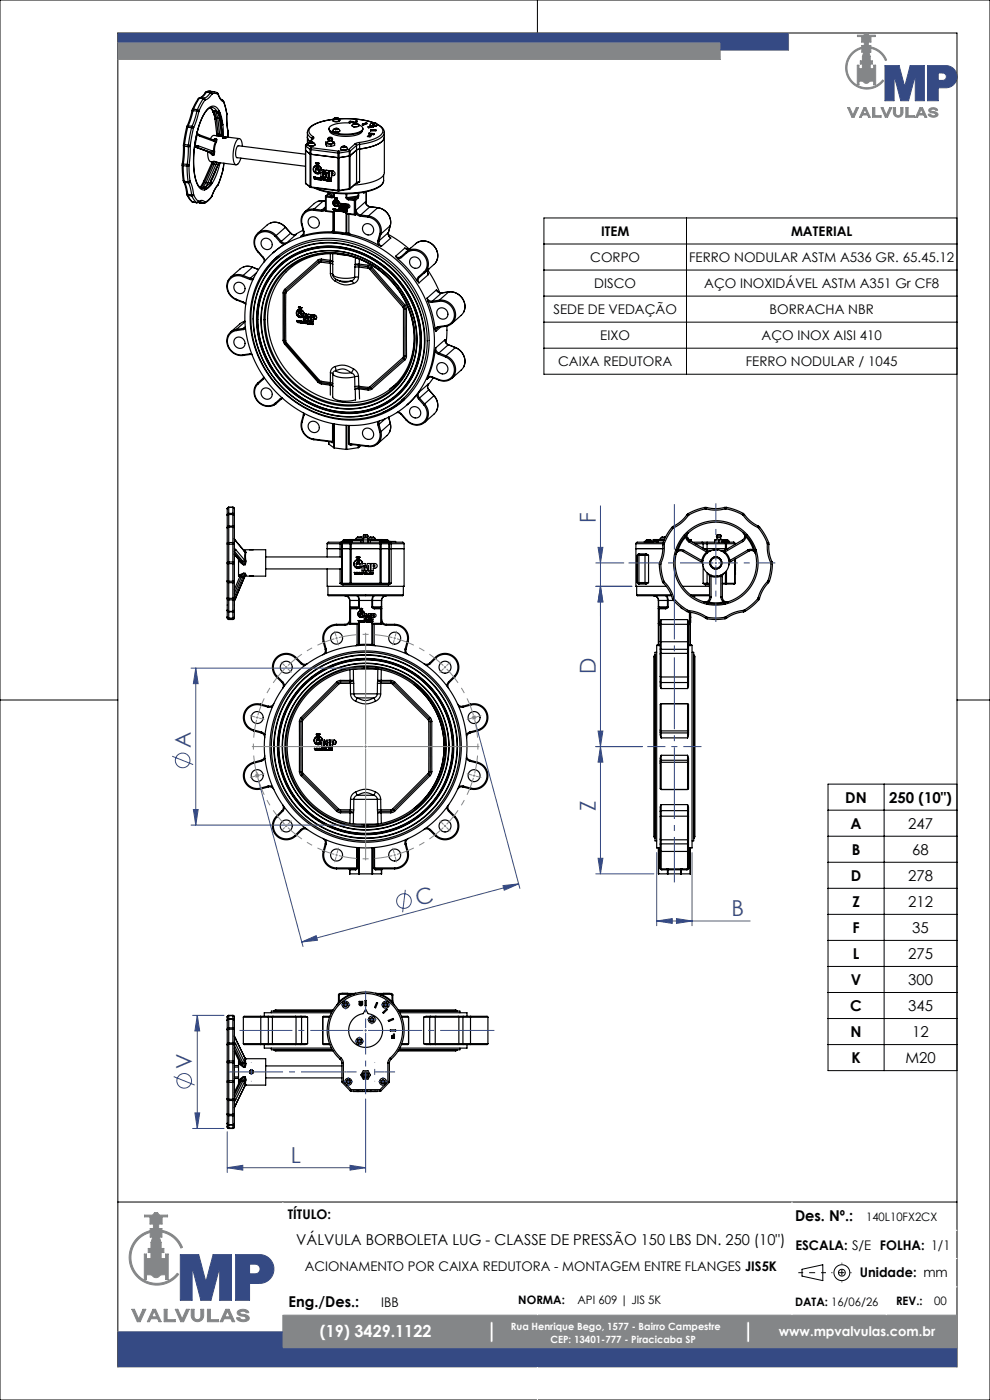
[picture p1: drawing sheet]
<svg xmlns="http://www.w3.org/2000/svg" width="210mm" height="297mm" viewBox="0 0 210 297" stroke-linecap="round" stroke-linejoin="round" font-family="sans-serif">
<defs><g id="words">
<g font-size="4.7" fill="#354a84">
<text x="126.4" y="110.9" transform="rotate(-90 126.4 110.9)">F</text>
<text x="126.4" y="142.9" transform="rotate(-90 126.4 142.9)">D</text>
<text x="40.5" y="158.7" transform="rotate(-90 40.5 158.7)">A</text>
<text x="126.4" y="172" transform="rotate(-90 126.4 172)">Z</text>
<text x="88.6" y="192.1" transform="rotate(-15 88.6 192.1)">C</text>
<text x="155.2" y="194.4">B</text>
<text x="40.8" y="226.7" transform="rotate(-90 40.8 226.7)">V</text>
<text x="61.7" y="246.7">L</text>
</g>
<text font-size="3.5" fill="#fff" x="67.8" y="283.6">(19) 3429.1122</text>
<g font-size="3.2">
<text x="179.3" y="170.3">DN</text>
<text x="188.6" y="170.3">250 (10&quot;)</text>
<text x="180.4" y="175.8">A</text>
<text x="192.6" y="175.8">247</text>
<text x="180.7" y="181.4">B</text>
<text x="193.5" y="181.4">68</text>
<text x="180.5" y="186.9">D</text>
<text x="192.6" y="186.9">278</text>
<text x="180.8" y="192.4">Z</text>
<text x="180.8" y="197.9">F</text>
<text x="192.6" y="192.4">212</text>
<text x="193.5" y="197.9">35</text>
<text x="180.9" y="203.5">L</text>
<text x="192.6" y="203.5">275</text>
<text x="180.5" y="209">V</text>
<text x="192.6" y="209">300</text>
<text x="180.4" y="214.5">C</text>
<text x="192.6" y="214.5">345</text>
<text x="180.4" y="220">N</text>
<text x="193.5" y="220">12</text>
<text x="180.6" y="225.6">K</text>
<text x="192.1" y="225.6">M20</text>
<text x="168.7" y="258.9">Des. Nº.:</text>
<text x="62.9" y="264.1">VÁLVULA BORBOLETA LUG - CLASSE DE PRESSÃO 150 LBS DN. 250 (10&quot;)</text>
<text x="61.2" y="277.2">Eng./Des.:</text>
</g>
<g font-size="2.8">
<text x="127.5" y="50.1">ITEM</text>
<text x="167.8" y="50.1">MATERIAL</text>
<text x="125.2" y="55.6">CORPO</text>
<text x="146.2" y="55.6">FERRO NODULAR ASTM A536 GR. 65.45.12</text>
<text x="126.1" y="61.1">DISCO</text>
<text x="149.4" y="61.1">AÇO INOXIDÁVEL ASTM A351 Gr CF8</text>
<text x="117.4" y="66.6">SEDE DE VEDAÇÃO</text>
<text x="163.3" y="66.6">BORRACHA NBR</text>
<text x="118.4" y="77.7">CAIXA REDUTORA</text>
<text x="127.3" y="72.2">EIXO</text>
<text x="158.2" y="77.7">FERRO NODULAR / 1045</text>
<text x="161.5" y="72.2">AÇO INOX AISI 410</text>
<text x="61.1" y="258.6">TÍTULO:</text>
<text x="64.7" y="269.6">ACIONAMENTO POR CAIXA REDUTORA - MONTAGEM ENTRE FLANGES JIS5K</text>
<text x="168.7" y="265.1">ESCALA: S/E</text>
<text x="186.6" y="265.1">FOLHA: 1/1</text>
<text x="182.4" y="271">Unidade: mm</text>
<text x="80.9" y="277.2">IBB</text>
</g>
<text font-size="2.8" fill="#fff" x="165.2" y="283.5">www.mpvalvulas.com.br</text>
<g font-size="2.5">
<text x="183.7" y="258.9">140L10FX2CX</text>
<text x="109.9" y="276.6">NORMA:</text>
<text x="122.5" y="276.6">API 609 | JIS 5K</text>
<text x="168.7" y="277.1">DATA: 16/06/26</text>
<text x="190.1" y="276.9">REV.:</text>
<text x="198.2" y="276.9">00</text>
</g>
<g font-size="2.1" fill="#fff">
<text x="108.4" y="282.2">Rua Henrique Bego, 1577 - Bairro Campestre</text>
<text x="116.8" y="285">CEP: 13401-777 - Piracicaba SP</text>
</g>
</g></defs>
<g fill="none" stroke="#000" stroke-width=".25">
<path d="M43.5 19.7l-.5 .7-.6 .3M43.8 19.5l-.3 .2M43.8 19.6a2.29 2.29 0 0 1-1.4 1.1M43.8 19.6l-.3 .1M43.8 19.6l.8 .1M43.9 19.4l-.1 .2M43.9 19.4l-.1 .1M43.9 19.4l.8 .1M44.6 19.4h-.7M44.6 19.4l.8 .1M44.6 19.4l-.8 .1M44.6 19.7a2.29 2.29 0 0 1-1.3 1.1"/>
<path d="M44.6 19.7l.3 .3M44.7 19.5l-.1 .2M44.7 19.5l.3 .4M44.9 20a2.39 2.39 0 0 1-1.4 1.2M45 19.9l-.1 .1M45 19.9l.6-.1 .6 .2M45.4 19.5l.7 .2M45.4 19.5h-.7M46.1 19.7l.2 .3M46.1 19.7l.1 .3M46.3 20v.1M46.3 20l.4 .8 .5 .4"/>
<path d="M38.6 35l.3 3.3M38.6 35l.3 .1M38.7 34.8l-.1 .2M38.7 34.8h.2M38.9 35.1l.2 3.4M38.9 35.1l.8 .1M38.9 38.3l.2 .2M38.9 38.3v.3M38.9 34.8v.3M38.9 34.8l.8 .1M38.9 30.9l-.2 3.9M38.9 30.9l.2 .1"/>
<path d="M38.9 30.6v.3M38.9 30.6l.2 .1M38.9 38.6l.5 1.1 .2 1.4M38.9 38.6l.2 .1M39.1 38.5v.2M39.1 38.5l.8 .1M39.1 31l-.2 3.8M39.1 31l.8 .1M39.1 30.7v.3M39.1 30.7l.9 .1M39.1 38.7l.5 1.1 .2 1.4M39.1 38.7l.9 .1"/>
<path d="M39.6 27l-.7 3.6M39.7 26.8l-.1 .2M39.7 35.2l.2 3.4M39.7 34.9l.4 .1M39.7 34.9v.3M39.8 27l-.7 3.7M39.8 27h-.2M39.8 27l.8 .1M39.9 38.6l.1 .2M39.9 26.7l-.1 .3M39.9 26.7l-.2 .1M39.9 26.7l.8 .1"/>
<path d="M39.9 31.1l-.2 3.8M40 30.8h.4M40 30.8l-.1 .3M40 38.8l.4 1.1 .2 1.4M40.1 35.2l.2 3.2M40.1 35.2h-.4M40.1 35v.2M40.3 38.4v.1M40.3 38.4l-.4 .2M40.3 38.5l.5 1.2 .3 1.5M40.3 38.5l-.3 .3M40.4 31l-.3 4"/>
<path d="M40.4 31l-.5 .1M40.4 30.8v.2M40.6 27.1l-.6 3.7M40.6 27.1l.4 .1M40.7 23.5l-1 3.3M40.7 26.8l.4 .3M40.7 26.8l-.1 .3M40.8 23.2l-.1 .3M41 23.5l-1.1 3.2M41 23.5h-.3M41 23.5l.8 .1M41 27.2l-.6 3.6"/>
<path d="M41 23.2v.3M41 23.2h-.2M41 23.2l.9 .1M41.1 27.1l-.1 .1M41.2 31.8a13.3 13.3 0 0 0 1 7.9l.7 .5 .5 .1M41.2 31.8a13.6 13.6 0 0 0 .9 7.6l.7 .5M41.2 31.8h.1M41.2 31.2v.6M41.2 31.2h.1M41.3 31.2l-.1 .6M41.3 30.9l.1 .1M41.3 31.1l-.1 .2 .5-.1"/>
<path d="M41.3 31.1v.1M41.4 31l-.1 .1M41.4 31.2l3.1 1.1M41.5 31.2h.2M41.7 31.2l3.1 1.1M41.8 28.3l.1 .1M41.8 23.6l-1.1 3.2M41.8 23.6l.4 .1M41.8 28.1l.1 .2M41.8 28l.1 .3M41.8 28l.5 .6M41.8 28l-.6 3.2"/>
<path d="M41.8 28h.1M41.8 28l-.5 3.2M41.9 28.3v.1M41.9 28.4l-.5 2.6M41.9 28.4l.5 .5M41.9 23.3l.3 .2M41.9 23.3l-.1 .3M42 27.5l-.2 .5M42 27.5h.1M42 30.9l-.6 .1M42 30.9l-.3 .3M42 30.9l3.1 1.1"/>
<path d="M42.1 20.9l-1.3 2.3M42.2 23.7l-1.1 3.4M42.2 23.5v.2M42.3 28.6l3 1.1M42.3 28.6l.1 .3M42.3 20.8l-1.3 2.4M42.3 20.8l-.2 .1M42.3 20.8l.8 .1M42.4 20.7l-.3 .2M42.4 28.9l3 1.1M42.4 20.7l-.1 .1M42.4 20.7h.1"/>
<path d="M42.4 20.7l.9 .1M42.5 39.6l-.1 .1M42.5 39.6v.2M42.7 39.9h.1M42.8 39.9h.3M42.8 39.9h.1M43 39.9h-.2M43 39.9h.1M43.1 39.9l.2 .1M43.1 20.9l-1.2 2.4M43.1 20.9l.4 .4M43.2 38.5l-.7 1.1"/>
<path d="M43.2 38.5l.2 .2M43.3 20.8l-.2 .1M43.3 20.8l.2 .4M43.3 40l.1 .3M43.3 40h.3M43.3 39.7l-.3 .2M43.3 39.7v.3M43.4 38.7l-.9 1.1M43.4 38.7h.3M43.5 21.3l-1.3 2.2M43.5 21.2v.1M43.6 39.6l-.3 .1"/>
<path d="M43.6 39.6v.4M43.7 39.6h-.1M43.7 39.6v.4M43.7 40h-.1M43.7 38.7l.4 .1M43.7 38.7l-.9 1.2M44.1 32.2v.7a1.14 1.14 0 0 0 .7 1.4l.2 .2M44.1 38.8l-.4 .8M44.4 32.3l.6 .6M44.5 32.3l.5 .6M44.5 32.3h.3M44.6 22.9l.6 .8 .3 1.1"/>
<path d="M44.6 22.8l.6 .7M44.6 38.8l-.9 .8M44.6 38.8v.4M44.6 38.7l.1 .3M44.6 38.7v.1M44.6 38.6l.2 .1M44.6 39.2l-.9 .8M44.7 38.4l.1 .1M44.7 39l.1 .2M44.7 39l-.1 .2M44.8 38.5v.2M44.8 38.5h-.1"/>
<path d="M44.8 32.3l.5 .6M44.8 39.2l-.6 .7-.6 .3M44.8 38.7l.2 .2M44.8 38.7l-.1 .3M44.8 38.1l-.2 .7M44.8 34.3h.1M44.8 38.1l-.2 .6M44.8 38.1h.1M44.8 38.1l1.7-3.6-1.7 3.6M44.9 34.6l.2 .2M44.9 34.6l-1.7 3.9M45 34.5l-.1 .1"/>
<path d="M45 38.9l-.2 .3M45 32.9h.3M45.1 32l.2 .2M45.1 32l-.3 .3M45.1 34.8h.3M45.1 34.8l-1.7 3.9M45.2 23.7v.1M45.2 23.5v.3M45.2 23.5l.2 .2M45.2 29.7h.1M45.2 23.8l.2 .2M45.2 23.8h.1"/>
<path d="M45.3 23.8l.2 .7M45.3 23.8l.1 .2M45.3 29.7l.1 .3M45.3 32.2v.7M45.4 34.2l-.6 .1M45.4 34.2l-.3 .6M45.4 34.2l-.4 .3M45.4 34.2l.3 .1M45.4 24h.1M45.4 24.1l.2 1.2M45.4 23.7v.3M45.4 34.8l.4 .1"/>
<path d="M45.4 34.8l-1.7 3.9M45.4 30h.3M45.5 23.5h-.3M45.5 23.5l.4 1.5M45.5 23.5l-.1 .2M45.5 23.5h.3M45.5 32.2l-.2 .7M45.5 32.2h-.2M45.6 25.3l.4 3.4M45.6 29.5l-.4 .1M45.6 29.5l-.3 .2M45.6 29.5l-.4 .2"/>
<path d="M45.6 29.5h.4M45.7 34.3l.4 .2M45.7 34.3l.3 .2M45.7 34.3l-.3 .5M45.7 30l-.3 1.2-.1 1M45.7 30l.2 .1M45.8 23.5l.2 .1M45.8 23.5l.4 1.6M45.8 23.5l.1 .3M45.8 34.9l-1.7 3.9M45.9 25l-.3 .3M45.9 25l.4 3.5"/>
<path d="M45.9 25l.3 .1M45.9 30.1l-.4 1.2v.9M45.9 23.8l.3 .3M45.9 28.1v.7M46 29.5l-.7 .2M46 29.5l-.1 .6M46 29.5l-.3 .5M46 35.6l-1.2 2.9M46 34.5l-.2 .4M46 28.7h.1M46 28.8h.1M46 28.8h.3"/>
<path d="M46 23.6a1.2 1.2 0 0 0-1-.8 1.2 1.2 0 0 0-1.2 .7l-1 1.7-.8 2.3M46 23.6l.3 .1M46 23.6l-.1 .2M46.1 34.5h-.1M46.1 34.5h.1M46.1 34.5l4 .5M46.2 34.5h-.2M46.2 24.1l.2 .2M46.2 39.3l-.6 .9-.7 1.5M46.2 25.1l.4 .1M46.2 25.1l.4 3.4M46.2 20l.1 .1"/>
<path d="M46.3 39.1l-.7 1.1-.7 1.4M46.3 39.1l-.1 .2M46.3 28.5l.1 .4M46.3 28.5l-.3 .2M46.3 28.5h.3M46.3 23.7l-.1 .4M46.3 23.7l.2 .3M46.3 20.1a2.24 2.24 0 0 0 1.1 1.5M46.3 39v.1M46.4 24.3v.1M46.4 24.4l.2 .8M46.4 24.4l.5 1.8"/>
<path d="M46.5 23.5l.1 .3M46.5 23.5a1.39 1.39 0 0 0-1.2-1 1.39 1.39 0 0 0-1.4 .7l-1.1 2-.8 2.3M46.5 23.5l-.2 .2M46.5 24l-.1 .3M46.5 24l.1 .1M46.6 25.2l.4 3.5M46.6 28.5l.4 .2M46.6 28.5l.1 .4M46.6 24.1l-.2 .3M46.6 24.1l.5 1.8M46.6 23.8l.6 2.2M46.6 23.8l-.1 .2"/>
<path d="M46.7 34.5l-.8 2.5-.9 1.9M46.9 26.2v.4M46.9 26.2h.1M46.9 26.5l.1 .1M46.9 26.6l.3 2.4M46.9 26.6h.1M47 28.7v.2M47 26.6l-.1 .1M47.1 25.9l-.2 .3M47.1 25.9v.2M47.1 26.1l-.2 .1M47.1 26.1l-.1 .5"/>
<path d="M47.2 21.2l.2 .3M47.2 21.2l.2 .4M47.2 26l.1 .5M47.2 26l-.1 .1M47.2 29.1v.1M47.3 26.5l-.3 .1M47.3 26.5l.1 2.5M47.3 35.9l-1 3.1M47.3 35.9h.1M47.3 35.9l-1 3.2M47.4 35.7l-.1 .2M47.4 21.6v.1"/>
<path d="M47.4 35.7h.1M47.4 29.1h-.2a.44 .44 0 0 0 .8 0h-.1M47.4 21.5v.2M47.4 21.5l.7 2.5M47.4 21.7l.7 2.4M47.5 34.6l-.1 1.1M47.6 29.1l-.4 .1h.7l-.2-.1M47.6 29.1l-.3 .1M47.6 29.1h.1M47.6 29.1v.2M47.7 29.1l.2 .1M47.7 29.1v.2"/>
<path d="M47.7 29.1h.1M47.9 29.1l.1 .1M48.1 24.1v.2M48.1 24.3l.2 3.5M48.1 24v.3M48.1 24v.1M48.1 24.3l.2 3.4M48.1 24.3h.1M48.3 27.8v.2M48.3 27.7l.1 .2M48.3 27.7v.1M48.4 27.9l-.1 1.2v-1.1"/>
<path d="M48.4 27.9l-.1 .1M50.2 33.4l14.6 1.9M50.5 30.9l14.3 1.8M50.6 30.9a1.74 1.74 0 0 0-.6 2.1l.3 .5M50.8 29.4l-5.4-.7a.93 .93 0 0 0-.8 .8M51.4 31v-.2a1.09 1.09 0 0 0-.7-1.4 4.6 4.6 0 0 0-1.3 3.9l.1 .3a1.09 1.09 0 0 0 .7 1.4 1.96 1.96 0 0 0 .9-1.5M64.8 30.9v.1M64.8 38.8v.1M64.8 30.9v7.9M64.8 38.8l.1 .2M64.8 38.9l.1 .1M64.8 31l1 .7"/>
<path d="M64.8 31v7.9M64.8 38.9l1 .7M64.9 39l.9 .7M64.9 30.7l-.1 .2M65.1 30.6l-.3 .4M65.1 30.6l-.2 .1M65.1 30.6l1 .7M65.2 29.1l.1 .4 .4 .5M65.2 28.1a1.6 1.6 0 0 0 .9 1.3M65.2 28.1v2.3M65.3 30.7a1.07 1.07 0 0 0 1.5 0M65.3 30.7l.8 .2 .7-.2"/>
<path d="M65.3 30.7a.78 .78 0 0 1 .8-.5 .78 .78 0 0 1 .7 .5M65.4 30.8l.6 .2 .7-.2M65.7 30.3h.1M65.7 30.3l.1 .1M65.8 30.3h-.1M65.8 31.7h.2M65.8 39.6l.2 .1M65.8 39.6v.1M65.8 31.7v7.9M65.8 30.4h.1M65.8 39.7l.2 .1M65.9 30.4h.1"/>
<path d="M65.9 30.2l-.2 .1M65.9 30.2h.1M65.9 30.2l-.1 .1M65.9 30.4h.3M65.9 30.2v.2M66 39.7v.1M66 31.7l5.7 .8M66 31.7v8M66 39.7l5.7 .7M66 30.2h.1M66 30.2h-.1M66 30.2v.2"/>
<path d="M66 39.8l5.7 .7M66 30.2h.2M66.1 31.3l-.1 .4M66.1 31.3l-.3 .4M66.1 31.3l5.7 .8M66.1 29.4l.2 .1M66.1 29.4v.2M66.2 30.4h.1M66.2 30.2h.1M66.3 30.4h.1M66.3 30.4h-.1M66.3 29.5l-1.4 1.2"/>
<path d="M66.3 30.2h.1M66.3 30.2v.2M66.3 29.5h.1M66.3 30.2v.1M66.3 30.3h.1M66.4 30.2v.1M66.4 30.2l-.1 .1M66.4 30.3h.1M66.4 30.3l-.1 .1M66.4 29l.2 .2-.1 .2M66.4 29l-.3 .4M66.5 30.3h-.1"/>
<path d="M66.5 30.3h.1M66.5 29.4l-.2 .1M66.5 29.4l-1.4 1.2M66.5 37.6l.3 .4M66.5 37.6h.1M66.6 37.6l.1 .3 .2-.3M66.6 37.6l.2 .3M66.6 37.6h-.1M66.6 37.6h.1M66.7 35.3h.1M66.8 35.3l-.1 .1M66.9 37.6h.1"/>
<path d="M66.9 35.8l.1 .1M66.9 35.8l.1 .9M66.9 34.6l.3 .3-.1 .1M66.9 34.6h.3M66.9 34.6h.1M67 37.6l-.2 .4M67 36.7v-.2l.6 .1 .1 .2M67 35.9v.1M67 36h.1M67 37.6h-.1M67 37.6h.1M67 35.8v.2"/>
<path d="M67 35.8h-.1M67 36.5v.2M67 35.8v.1M67 35.7l.1-.5a.86 .86 0 0 0-.5 1.2 .86 .86 0 0 0 1.4 .2M67 35.7l.1 .3M67.1 35a.95 .95 0 0 0-.5 1.4 .95 .95 0 0 0 1.4 .2M67.1 38v.1M67.1 38l.4 .1M67.1 35.7h-.1M67.2 37.9h.1M67.2 37.7l-.1 .4M67.2 37.7h.1"/>
<path d="M67.2 35h-.1M67.2 37.7l.1 .2M67.2 37.7v.2M67.2 37.8v.1M67.2 34.5l-.3 .1M67.2 34.5h.1M67.3 37.7l.2 .4M67.3 37.7h-.1M67.3 37.7h.1M67.3 34.5l.1 .1M67.4 34.5v.1M67.4 34.5h-.2"/>
<path d="M67.4 34.5h-.1M67.4 34.9v.2M67.4 35.1h.1M67.4 34.9h.1M67.4 34.6l.3 .1M67.4 35l.1 .1M67.4 34.9v.1M67.4 35v.1M67.4 34.6h.3M67.4 34.6h.1M67.4 35.4l.1 .1M67.5 36.1h.1"/>
<path d="M67.5 35.7h.1M67.5 35.5v.2M67.5 35.1l.6 .7M67.5 35.2l.6 .6M67.5 35.4v.1M67.5 35.2v.2M67.5 36h.1M67.5 35.9v.1M67.5 35.5h.1M67.5 36v.1M67.5 35.1l.4 .2 .2 .5M67.5 35.1h.1"/>
<path d="M67.5 34.7v.2M67.5 35.7v.2M67.5 35.9v.2M67.6 37.7v.4l.3 .1M67.6 37.7h.1M67.6 35.7v.1M67.6 35.7h-.1M67.6 35.8l-.1 .1M67.6 35.9h.1M67.6 35.9v.2M67.6 37.7v.4M67.6 38.1h.3"/>
<path d="M67.7 34.7h-.2v.2M67.7 37.7v.3M67.7 38l.2 .1M67.7 38l-.1 .1M67.7 37.7h-.1M67.7 35.9v.9M67.7 34.6v.1M67.7 35.9h.1M67.9 38.1v.1M67.9 37.8l.3 .4M67.9 37.8h.1M67.9 38.1h.1"/>
<path d="M67.9 37.7h.1M67.9 37.7v.1M68 36.7h-.1M68 36.6h.1M68 37.8l.1 .3 .2-.3M68 37.7l.2 .4M68 37.7v.1M68 36.6v.1M68.1 36l.6 .1M68.1 36v1.5h.4M68.2 38.2h.1M68.3 37.8h.1"/>
<path d="M68.4 37.8l-.2 .4M68.4 37.8h-.1M68.4 37.8h.1M68.4 37.8v.2a.2 .2 0 0 0 .2 .3 .2 .2 0 0 0 .2-.2M68.5 37.5v-1l.2 1.1h.4M68.5 36.6v.9M68.5 37.8v.3M68.5 38l.2 .1M68.5 37.8v.2M68.5 37.8h-.1M68.5 37.8h.1M68.5 38v.1"/>
<path d="M68.7 36.1l.2 .9 .2-.9M68.7 36.1l.2 .8M68.7 36.1h.1M68.7 37.9v.3l-.2-.1M68.7 37.9h.1M68.8 37.9v.2M68.9 37.8v.3M68.9 37.8l-.2 .1M68.9 38.1l-.1 .1M68.9 37.8l-.1 .1M68.9 38.1h-.1M68.9 37.9v.4h.4"/>
<path d="M68.9 37.9h.1M69 37.9v.3M69 38.2l.3 .1M69.1 37.6l.2-1v1l.4 .1M69.1 37.9v.3M69.1 37.9h-.2M69.1 38.2h.2M69.1 38.2h-.1M69.1 37.9h-.1M69.1 30.2l.1 .3M69.1 30.2l.1 .7M69.1 36.1l.6 .1"/>
<path d="M69.2 36.1l.5 .1M69.2 36.1h-.1M69.2 30.5v.4M69.2 30.5l1 .1M69.2 30.9l1 .2M69.3 38.2v.1M69.3 36.6l-.2 1M69.4 38.4h.4M69.5 38.3l-.1 .1M69.5 29.6l.2 .3h.3h.4l.1-.3M69.5 38.2h.2M69.5 38.2h.1"/>
<path d="M69.5 38l-.1 .4M69.5 38h.1M69.6 38l.1 .2h-.2zM69.6 38.1l-.1 .1M69.6 30l-.5 .2M69.6 38l.2 .4M69.7 38l.2 .4M69.7 38h-.2M69.7 38h-.1M69.7 29.8l-.3 .4a.86 .86 0 0 0 1.3 0l-.3-.4M69.7 29.2l-.2 .4 .5 .1 .5-.1-.1-.4M69.7 29.2h.7l-.5 .1z"/>
<path d="M69.7 36.2v1.5M69.7 36.2h.1M69.8 27.3a1.1 1.1 0 0 0 1.1 1 7.9 7.9 0 0 0 5.9-.5l.2-.5M69.9 36.2l.8 .1M69.9 36.2v1.5l.4 .1M69.9 38.4h-.1M69.9 29.2h.3zM69.9 38.3h.1M69.9 29.2h.3M69.9 29.2h.1M69.9 38.1l.3-.1 .1 .2M69.9 27.8a2.3 2.3 0 0 0 2.3 1.1 6.2 6.2 0 0 0 4.5-.9l.1-.2"/>
<path d="M69.9 27.8h.1M70 38.3h.2M70 38.3h-.1M70 38.3h.1M70.1 38.2l.2 .2-.4-.1M70.1 38.2h.1M70.2 29.2h.1M70.2 30.6v.5M70.3 38.2l-.4-.1 .3 .2h-.2M70.3 38.2l-.3-.1 .1 .1M70.3 38.4h.1M70.3 36.6l.3 .1-.1 .2"/>
<path d="M70.3 36.6v.3M70.3 37.2v.6M70.3 36.9h.2M70.3 37.2v.5M70.3 37.7v.1M70.3 36.9h.1M70.5 30l.3 .1 .2 .3M70.5 36.9h.1M70.6 27.7a1.07 1.07 0 0 0 1.5 0M70.6 27.7l.8 .3 .7-.3M70.6 25.5l.5 .3 .9-.1M70.6 25.5l.5 .3 .9-.2"/>
<path d="M70.6 25.5a.78 .78 0 0 1 .7-.5 .78 .78 0 0 1 .8 .5M70.6 25.3a7.3 7.3 0 0 0-4.9 2 1.26 1.26 0 0 0 .7 1.7M70.6 36.9h-.1M70.6 25.3a8 8 0 0 0-5.1 2l-.3 .8M70.7 27.9l.7 .2 .6-.2M70.7 25.7l.6 .1 .6-.1M70.7 36.3a.47 .47 0 0 1 .4 .5 .47 .47 0 0 1-.5 .5l-.3-.1M70.9 27.4h.1M71 27.4h.1M71 27.4h-.1M71 25.2h.1M71 25.1h.1"/>
<path d="M71 25.1v.1M71 30.4l-.8 .2M71 30.4v.5l-.8 .2M71 37.1l-.1 .1M71 27.4l.1 .1M71 25.2l.3 .1M71 27.3v.1M71 27.3h.1M71.1 27.3h-.1M71.1 27.3h.1M71.1 27.3l-.1 .1M71.1 25.1h-.1"/>
<path d="M71.1 25.1h.1M71.1 27.3v.2M71.1 27.5h.1M71.2 27.5h.1M71.2 27.3h-.1M71.2 27.3h.1M71.2 25l-.1 .1M71.2 25l.1 .1M71.3 25.1h-.2M71.3 25.3h.1M71.3 25h.1M71.3 25h-.1"/>
<path d="M71.3 25.1h.1M71.3 25.1v.2M71.4 25.3h.1M71.4 25.1h.1M71.4 25h.1M71.4 25v.1M71.4 27.2l-.2 .1M71.4 27.2v.1M71.4 27.3h-.2M71.4 25.1h.2M71.4 25l.2 .1M71.4 27.2l.1 .1"/>
<path d="M71.4 27.2h.1M71.4 27.3h.1M71.4 27.3v.2M71.5 27.3h.1M71.5 27.3v.2M71.5 27.5h-.3M71.5 27.2l.4 .2 .2 .3M71.5 27.2h-.1a.66 .66 0 0 0-.8 .5M71.5 27.3l.1 .1M71.5 27.3h.2M71.6 27.5h.1M71.6 27.5h-.1"/>
<path d="M71.6 25.1h.1M71.6 27.4v.1M71.6 27.4h.1M71.6 25.1v.1M71.6 25.2h.1M71.7 25.2h.1M71.7 25.1h.1M71.6 25.2l-.2 .1M71.7 25.1h-.1M71.7 27.3h.1M71.7 27.3l-.1 .1M71.7 27.4h-.1"/>
<path d="M71.7 27.4h.1M71.7 25.2h-.1M71.7 32.5v7.9M71.7 25.1v.1M71.8 32.1l.1 .4M71.8 32.1l-.1 .4M71.9 25.2a19.6 19.6 0 0 1 7.3 .8M71.9 32.5h-.2M71.9 32.5v7.9M71.9 25.2a19.4 19.4 0 0 1 7.2 .8M72.1 25.5l-.1 .2M72.1 25.5l-.1 .1"/>
<path d="M72.2 31.5l.5 .3M72.2 31.5l.8 .3 .7-.3M72.2 31.5a.78 .78 0 0 1 .8-.5 .78 .78 0 0 1 .7 .5M72.5 31.8h.2M72.6 31.2h.1M72.6 31.2l.2 .1M72.7 31.1l-.1 .1M72.7 31.1h.1M72.7 31.1v.2M72.8 31.1h-.1M72.8 31.1v.2M72.8 31.3h.1"/>
<path d="M72.8 31.1h.1M72.9 31.3h.1M73 31l-.2 .1M73 31v.1M73 31.1h-.2M73.1 31h.1M73.1 31h-.1M73.1 31v.1M73.1 31.1h-.1M73.1 31.1h.1M73.1 31.1v.2M73.1 31.3h-.2"/>
<path d="M73.1 31l.1 .1M73.1 31.1l.2 .1M73.2 31.1h.1M73.2 31.1h-.1M73.2 31.3h.1M73.2 31.3h-.1M73.2 31.2h.1M73.2 31.2v.1M73.3 31.2l-.1 .1M73.3 31.2h.1M73.3 31.1h.1M73.3 31.2h-.1"/>
<path d="M73.3 31.1l.1 .1M73.3 31.1v.1M73.4 31.2h-.1M73.7 31.5l-.2 .3h-.8M74 31.7l.1 .4M74 31.7l.3 .4M74 31.7l-2.2 .4M74.1 32.1l-2.2 .4M74.1 32.1v7.9M74.3 32.1h-.2M74.3 40h-.2M74.3 40l-.1 .1"/>
<path d="M74.3 32.1v7.9M74.3 25.9h.3zM74.3 26h.1M74.7 26.6l.2 .3M74.7 26.6l.8 .3 .6-.3M74.7 26.6a.78 .78 0 0 1 .7-.5 .78 .78 0 0 1 .7 .5M74.8 25.9l.2-.1-.4 .1-.3-.2-.3 .2 .3 .1M75 26.9h.2M75 26.3h.1M75 26.2v.1M75 26.2l.1 .1M75.1 26.3l.1 .1"/>
<path d="M75.1 26.2l-.1-.3-.9 .2a5.6 5.6 0 0 0-4.3 .9 .97 .97 0 0 0 1.1 1.1 7.9 7.9 0 0 0 5.9-.4 .69 .69 0 0 0 .1-.8 .69 .69 0 0 0-.7-.4h-.1M75.1 26.1h.1M75.1 26v.1M75.1 26h.2M75.1 26.2h-.1M75.1 26.2h.1M75.2 26.2l-.1 .1M75.2 26.2h.1M75.2 26.1l-.1 .1M75.2 26.1v.1M75.2 26.2v.2M75.2 26.4h.1"/>
<path d="M75.3 26.1h-.1M75.3 26.1v.1M75.3 26.2h-.1M75.3 26.4h.1M75.3 30.5l.3 .3M75.3 30.5l-1.3 1.2M75.3 26v.1M75.5 26.1h-.2M75.5 26.1v.1M75.5 26.2h-.2M75.5 26.1h.1M75.5 26.2h.1"/>
<path d="M75.5 26.2v.2M75.5 38.9h.1M75.6 26.2h.1M75.6 26.2v.2M75.6 26.4h-.3M75.6 26.1v.1M75.6 38.9l-1.4 1.2M75.6 26.2h.2M75.6 38.8v.1M75.6 30.8v8M75.6 30.8l-1.3 1.3M75.6 38.8l-1.3 1.2"/>
<path d="M75.6 26.4h.1M75.7 26.4h.1M75.7 26.4h-.1M75.7 26.3v.1M75.7 26.3h.1M75.7 26.2l.1 .1M75.7 25.7l-.3 .4M75.7 25.7l-.4 .3M75.7 25.7l-.2-.1-.4 .4M75.8 26.2h.1M75.8 26.2h-.1M75.8 26.3h-.1"/>
<path d="M75.8 26.3h.1M75.8 26.2v.1M76.1 26.6l-.3 .3h-.9M76.2 30.2l-.9 .3M76.2 30.2l.1 .4M76.3 38.6l-.7 .3M76.3 30.6l-.7 .2M76.3 38.6l-.8 .3M76.3 38.6l-.7 .2M76.3 30.6v8M76.8 27.8h.1M76.9 26.3l.1 .2"/>
<path d="M76.9 26.3l.1 .1M77 26.4v.1M77.8 26.1v.2l-.8 .2M77.8 26.1l-.9 .2M77.8 26.1l-.8 .3M77.9 29l.5-.1-.2-.1h.6l-.3 .2zM78.1 26.9l.1 .2M78.1 26.9l.1 .1M78.2 27v.1M78.2 28.3v.1l1.1 .2M78.2 28.3l1.1 .1M78.2 28.3l1.2 .1"/>
<path d="M78.5 26.5l.4 .3M78.5 26.5l.5 .2M78.6 27.5v.3M78.6 27.5l1.1 .1M78.6 27.7v.1M78.9 26.2h.1M78.9 26.1v.1M78.9 26.2h.2M79 26.1h-.1M79 26.1h.1M79 26.1l-.1 .1M79 26v.1"/>
<path d="M79 26.1v.1M79.1 26.2v.1M79.1 26.2h.1M79.1 26h-.1M79.1 26v.1M79.1 26.1h-.1M79.1 26.3h.1M79.2 26.3h.1M79.2 26.8v.2l-1 .1M79.2 26.8l-1.1 .1M79.2 26.8l-1 .2M79.3 28.4v.2"/>
<path d="M79.3 26h-.2M79.3 26.1h.1M79.3 26.1h-.2M79.3 26h.1M79.3 26.1v.2M79.4 28.4l-.1 .2M79.4 28.4h-.1M79.4 26.1h.1M79.4 26.1v.2M79.4 26h.1M79.4 26.1h.2M79.4 26l.2 .1"/>
<path d="M79.4 26v.1M79.5 26.2h.1M79.5 26.2l-.3 .1M79.6 26.2h.1M79.6 26.2h-.1M79.6 26.1h.1M79.6 26.1v.1M79.7 27.6v.2h-1.1M79.8 26.8h-.1M79.9 26.3a2.24 2.24 0 0 1 1.6 1.8M80 26.4a1.38 1.38 0 0 1 .9 2.1 8 8 0 0 1-4.7 1.7M80 26.5a.78 .78 0 0 0-.7-.5 .78 .78 0 0 0-.8 .5"/>
<path d="M80 26.5l-.2 .2-.6 .1h.5M80 26.5l-.2 .2-.6 .1M81.4 38.3a2.72 2.72 0 0 1-2.3 2 19.1 19.1 0 0 1-12.4-.4M81.4 38.3a2.85 2.85 0 0 1-2.4 1.9 20.1 20.1 0 0 1-12.1-.3M81.4 37.2v1.1M81.5 28.1a2.58 2.58 0 0 1-2.1 1.8l-3.1 .7M81.5 29.1a2.56 2.56 0 0 1-2.1 1.8l-3.6 .8-1.6 1.4-2.3 .4-6-.8-1.1-.8M81.5 28.1v8.5a2.76 2.76 0 0 1-2.3 1.9l-1.7 .5-2.4 .3M81.5 28.1h.1M39.6 41.1l.1 .2M39.6 41.1l.2 .1M39.7 41.3l.6 1 .5 .5"/>
<path d="M39.7 41.3l.2 .2M39.8 41.2l.1 .3M39.8 41.2l.8 .1M39.9 41.5l.5 .8 .5 .6M39.9 41.5l.8 .1M40.6 41.3l.1 .3M40.7 41.6l.5 .8 .5 .6M40.8 42.8l.1 .1M40.9 42.9l.9 .1M41.1 41.2v.1M41.1 41.2l-.5 .1M41.1 41.3l.5 .9 .5 .5"/>
<path d="M41.1 41.3l-.4 .3M41.7 43h.1M42 42.9l-.2 .1M42.1 42.7l-.4 .3M42.1 42.9h.1M42.1 42.9l.3 .1M42.1 42.9l.2 .1M42.2 42.7h-.1M42.2 42.7a.98 .98 0 0 1 1.3 .1M42.2 42.7l-.2 .2M42.3 43h.1M42.3 43l.8 .1"/>
<path d="M42.4 43l.7 .1M42.5 42.8h.1M42.5 42.8l-.5 .1M42.5 42.8l.6 .3M43.4 43.1h-.2M43.5 42.8v.1M43.5 42.8l-.4 .3M43.5 42.9l-.1 .2M43.6 40v.2M43.6 40.2l-.2 .1M44.8 41.9l-.6 .6-.8 .6M44.9 41.7l-1.4 1.2"/>
<path d="M44.9 41.7l-.1 .2M44.9 41.6v.1M51.5 58.7a2.37 2.37 0 0 0-2.9 .8 2.37 2.37 0 0 0 .3 3.1l1.2 .9M51.5 58.7l1.5 .6M51.6 58.4a2.58 2.58 0 0 0-3.2 1.1 2.58 2.58 0 0 0 .6 3.3l1.1 .8M51.6 58.4l-.1 .3M51.6 58.4l1.5 .6M51.6 56.6l-.6 .4-2.1 1.8M51.6 56.6l1-.1 1 .2M51.7 56.6a2.68 2.68 0 0 1 1.9 .1M53 59.3h.7M53.1 59l-.1 .3"/>
<path d="M53.6 56.7l1.2 .5M53.6 56.7l-2 1.7M53.6 56.7h.1M53.8 59h-.7M54.4 57.8l-1.3 1.2M54.7 53.4l1.1 1.3M54.7 53.3v.1M54.7 53.3l1.1 1.3M55.7 50.8a1.23 1.23 0 0 1 1.9 .4 1.23 1.23 0 0 1-.8 1.7 1.31 1.31 0 0 1-1.3-.7 1.31 1.31 0 0 1 .2-1.4zM55.8 54.7l.2 .3v.6M55.8 54.6l.4 .8M55.8 54.6v.1"/>
<path d="M57.3 54.2a18.8 18.8 0 0 1 21.7-2.5 23.2 23.2 0 0 1 12.7 24.7 17.5 17.5 0 0 1-21.5 13.4 23.4 23.4 0 0 1-18.1-25.3 17.6 17.6 0 0 1 5.2-10.3zM57.4 47.3a2.9 2.9 0 0 1 3.2 .9M57.8 55.8a17.4 17.4 0 0 1 20.6-2.7 21.6 21.6 0 0 1 11.8 23.1 16.2 16.2 0 0 1-20.2 12.3 21.8 21.8 0 0 1-16.5-24 16.4 16.4 0 0 1 4.3-8.7zM57.9 55.3a17.8 17.8 0 0 1 20.9-2.5 21.9 21.9 0 0 1 11.8 23.3 16.5 16.5 0 0 1-20.3 12.6 22.1 22.1 0 0 1-17-24 16.7 16.7 0 0 1 4.6-9.4zM58.2 56.1a17 17 0 0 1 19.8-2.7 21 21 0 0 1 11.7 22.7 15.8 15.8 0 0 1-19.3 12 21.2 21.2 0 0 1-16.4-23.5 16 16 0 0 1 4.2-8.5zM58.3 56.1a17 17 0 0 1 19.9-2.5 20.9 20.9 0 0 1 11.3 22.8 15.8 15.8 0 0 1-19.7 11.5 21.1 21.1 0 0 1-15.8-23.3 15.8 15.8 0 0 1 4.3-8.5zM58.4 50.1a2.43 2.43 0 0 0-3.7-.4 2.43 2.43 0 0 0 0 3.6M58.4 50.1l1.1 1.3M58.6 50a2.62 2.62 0 0 0-3.9-.5 2.62 2.62 0 0 0 0 3.9M58.6 50l-.2 .1M58.6 50l1.1 1.2M58.9 54.4a16 16 0 0 0-3.3 4.2"/>
<path d="M58.9 56.5a16.4 16.4 0 0 1 19.5-2.1 20.1 20.1 0 0 1 10.5 21.9 15.2 15.2 0 0 1-18.7 11 20.3 20.3 0 0 1-15.5-22.5 15.3 15.3 0 0 1 4.2-8.3zM59.1 56.5a16.4 16.4 0 0 1 19.5-1.9 19.9 19.9 0 0 1 10.1 22 15.2 15.2 0 0 1-19.1 10.5 20.3 20.3 0 0 1-14.8-22.4 15.2 15.2 0 0 1 4.3-8.2zM59.2 56.6a16.3 16.3 0 0 1 19.3-1.9 19.8 19.8 0 0 1 10.1 21.9 15.1 15.1 0 0 1-18.9 10.3 20.1 20.1 0 0 1-14.8-22.1 15.1 15.1 0 0 1 4.3-8.2zM59.2 56.6a16.2 16.2 0 0 1 19.3-1.8 19.7 19.7 0 0 1 10 21.7 15 15 0 0 1-18.8 10.4 20 20 0 0 1-14.7-22.1 15 15 0 0 1 4.2-8.2zM59.3 54.4l-.6 .5M59.4 57.5a15.4 15.4 0 0 1 18.1-2.5 19 19 0 0 1 10.5 21 14.4 14.4 0 0 1-18.5 10.2 19.2 19.2 0 0 1-13.7-22 14.4 14.4 0 0 1 3.6-6.7zM59.5 51.4l.8 .4M59.7 51.2l-.2 .2M59.7 51.2a.97 .97 0 0 0 1.2 .3M59.7 57.3a15.6 15.6 0 0 1 18.8-1.8 18.8 18.8 0 0 1 9.3 20.8 14.4 14.4 0 0 1-17.9 9.9 19.2 19.2 0 0 1-14.1-21.6 14.3 14.3 0 0 1 3.9-7.3zM60.1 57.6a15.2 15.2 0 0 1 18.6-1.6 18.1 18.1 0 0 1 8.5 20.8 14 14 0 0 1-17.7 8.7 18.5 18.5 0 0 1-13.1-21.2 13.9 13.9 0 0 1 3.7-6.7zM60.3 57.7a15 15 0 0 1 18.4-1.6 17.9 17.9 0 0 1 8.4 20.6 13.9 13.9 0 0 1-17.5 8.6 18.3 18.3 0 0 1-13-21 13.8 13.8 0 0 1 3.7-6.6z"/>
<path d="M60.3 51.8l-2.5 1.9M60.5 48.2a2.78 2.78 0 0 0-3.8-.5l-2 1.8M60.5 48.2l-1.9 1.8M60.6 48.2h.1M60.6 48.2l1 1.3M60.7 57.7a14.4 14.4 0 0 1 17.2-2 17.9 17.9 0 0 1 9.4 20.1 13.5 13.5 0 0 1-17.3 9 18 18 0 0 1-12.8-20.7 13.5 13.5 0 0 1 3.5-6.4zM60.9 51.5l-.6 .3M61.6 49.5a.97 .97 0 0 0 1.2 .2M61.6 49.5l-1.9 1.7M61.7 49.5h.1M61.7 49.5a.96 .96 0 0 0 1.1 .2M62.8 49.7l-1.9 1.8"/>
<path d="M63.9 47.5h.2M63.9 47.5l.5 1.6M64.1 47.5l.4 1.6M64.3 48.8l-1.7 1M64.3 49.7l-.4 .4M64.3 50l-.4 .1M64.4 49.1l-.1 .6-.4 .4M64.4 49.1h.1M64.5 49.1l-.2 .9M65.7 46.3a1.23 1.23 0 0 1 1.8 .4 1.23 1.23 0 0 1-.7 1.7 1.31 1.31 0 0 1-1.3-.7 1.31 1.31 0 0 1 .2-1.4zM66.5 44.6a2.26 2.26 0 0 0-2.4 2.9M66.5 44.6l1.7 .2"/>
<path d="M66.6 44.4a2.44 2.44 0 0 0-2.7 3.1M66.6 44.4l-.1 .2M66.6 44.4l1.7 .2M67.4 55.2l-7 6.2M67.4 55.2l.2 .3M67.4 42.7l-.7 .5-2 1.7M67.6 55.5l.2 .2M67.6 55.5l-7 6.1M67.8 55.7l-7 6.2M68.1 55.6l-.3 .1M68.1 55.6l2 .3M68.2 55.3l1.9 .2"/>
<path d="M68.2 55.3l-.1 .3M68.2 55.3l-.6 .2M68.2 55l1.9 .2M68.2 55l-.8 .2M68.2 55v.3M68.3 44.6l-.1 .2M68.6 42.6l-1.2 .1M68.6 42.6l.4 .1M68.6 42.6l-2 1.8M68.9 44.4l-.6 .2M68.9 44.4h.1M69 44.2l-.1 .2"/>
<path d="M69 41.7l.2 .1M69 44.5l-.8 .3M69 43.9l-.7 .7M69 44.8l1.8 .2M69 41.7v3.1M69.1 41.6l-.1 .1M69.2 44.7l-.2 .1M69.2 41.8v2.9M69.2 41.8l1.2 .1M69.2 44.7l1.7 .2M69.2 41.5v.3M69.2 41.5l-.1 .1"/>
<path d="M69.2 41.5l1.3 .2M69.6 41.2l-.5 .4M69.7 40.8l-.1 .4M69.7 41.1l-.1 .1M69.7 41.1l.8 .6M69.7 41.1l-.5 .4M69.7 40.8v.3M69.8 40.8l1 .8M70.1 55.5v.4M70.1 53.8v1.4M70.1 55.2l.5 .2M70.1 55.2v.3"/>
<path d="M70.1 55.9l.5 .2M70.1 55.9v2.1M70.1 58l.3 1 .7 .6M70.1 58l.5 .2M70.4 49.2a18.6 18.6 0 0 0-6.1 .8M70.4 49.2l.2 .2M70.5 41.7l-.1 .2M70.6 53.8v1.6M70.6 55.4v.1M70.6 55.5v.6M70.6 55.5h-.5M70.6 56.1v2.1"/>
<path d="M70.6 58.2a1.41 1.41 0 0 0 1 1.2M70.6 58.2a4.5 4.5 0 0 0 4.1 .7l.5-.1M70.6 49l-.2 .2M70.6 49l.2 .1M70.6 45v4M70.6 49.4h.3M70.7 44.3l.2 .4M70.7 44.3v.1M70.7 44.3l.1 .3 .1-.2M70.7 44.3h.1M70.8 45h.1M70.8 42.6l.3-.2a.72 .72 0 0 0-.4 1.1 .72 .72 0 0 0 1.1 .1"/>
<path d="M70.8 41.6h.1M70.8 41.6l-.3 .1M70.8 49.1l.1 .1M70.8 49.1l-.2 .3M70.8 41v.6M70.8 45v4.1M70.9 49.4l2.4 .3M70.9 49.2l2.5 .3M70.9 41.6l-.1 .3h-.4M70.9 44.9l-.1 .1M70.9 49.2v.2M70.9 41v.6"/>
<path d="M70.9 44.9v4.3M70.9 44.4h.1M71 44.4h.1M71 44.4h-.1M71 43v.1M71 43v.6M71 42h.2M71 42l.2 .4M71 43h.1M71 44.4l-.1 .3M71 43.1h.1M71 43.5v.1"/>
<path d="M71.1 42.9v.2M71.1 42.9h.1M71.1 42.8v.1M71.1 59.6a3.9 3.9 0 0 0 3.9 .5M71.1 44.7h.1M71.1 42.4v.5M71.1 42.5a.67 .67 0 0 0-.3 .9 .67 .67 0 0 0 1 .2M71.1 42.4h.1M71.1 44.6l.3 .2M71.1 44.6v.1M71.1 42.3l.1 .1M71.1 42.3v.1"/>
<path d="M71.2 44.6h.1M71.2 44.4l-.1 .3M71.2 44.4h.1M71.2 44.5l.1 .1M71.2 44.5v.1M71.2 59.2l-.1 .4M71.2 42h-.2M71.2 42h.1M71.2 44.4l.2 .4M71.3 44.4l.1 .4M71.3 44.4h-.1M71.3 42v.1"/>
<path d="M71.3 42h.1M71.3 42.4h.1M71.3 42.3h.1M71.3 42.3v.1M71.3 42.1h.3M71.3 43.6l.3 .1M71.3 43.6l-.3-.1v.1M71.4 43.6h-.1M71.4 42l.2 .1M71.4 42l-.1 .1M71.4 42.6v.1M71.4 42.8l.1 .1"/>
<path d="M71.4 43.2h.1M71.4 43.1l.1 .1M71.4 43v.1M71.4 42.9h.1M71.4 42.7v.2M71.4 42.7v.1M71.4 43.1v.1M71.4 42.6v-.1l.3 .1 .2 .4M71.4 42.4l.5 .5M71.4 42.6v.2M71.4 42.4v.2M71.4 42.1h.2"/>
<path d="M71.4 42.1v.2M71.4 42.4h.1M71.4 42.3h.1M71.5 43l-.1 .2M71.5 42.9v.1M71.5 44.5v.3h.2M71.5 44.5h.1M71.5 42.9h.1M71.5 44.4h.1M71.5 44.4v.1M71.5 43.1h.1M71.5 43.1v.1"/>
<path d="M71.5 44.5v.2M71.5 44.7h.2M71.6 42.1h.1M71.6 44.7h.2M71.6 44.4v.3M71.6 44.7h-.1M71.6 44.4l-.1 .1M71.6 53.9l1.6 .2M71.6 43.1v.6M71.6 59.4l1.2 .3 1.7-.1M71.6 59.4a3 3 0 0 0 2.9 .2M71.6 43.1h-.1"/>
<path d="M71.6 43.1h.1M71.6 43.7h.1M71.6 42.5l.3 .4M71.7 40.4v.1M71.7 44.7v.1M71.7 44.5l.3 .3M71.7 44.5h.1M71.8 44.7v.1M71.8 44.7h-.1M71.8 44.8h-.1M71.8 44.5h.1M71.8 44.5h-.1"/>
<path d="M71.8 43.7h.1M71.8 43.6h.1M71.8 44.5l.1 .3 .1-.3M71.8 44.5l.1 .2M71.9 43.1l.5 .1M71.9 43.1l.4 .1M71.9 43.1v1.2h.3M71.9 40.5h-.2M71.9 42.9v.1M71.9 40.4h-.2M71.9 40.4v.1M72 44.8h.1"/>
<path d="M72 44.5h.2M72.1 44.5l-.1 .3M72.1 44.5h-.1M72.1 44.5h.1M72.1 44.5l.1 .4 .3-.2M72.2 44.3v-.8l.2 .8 .2 .1M72.2 43.5v.8M72.2 44.5v.2M72.2 44.5h-.1M72.2 44.7h.1M72.2 44.5h.1M72.3 43.2l.2 .7 .2-.7"/>
<path d="M72.4 43.2l.1 .6M72.4 43.2h-.1M72.4 44.6v.2l-.2-.1M72.4 44.6h.1M72.4 44.8h.1M72.5 44.6v.1M72.5 44.6h.1M72.6 44.6v.3l.3 .1M72.6 44.6h.1M72.6 44.9h.2M72.6 44.6v.3M72.6 44.4l.3-.8v.8h.3"/>
<path d="M72.6 44.8l.2 .1M72.6 44.6v.2M72.6 44.8v.1M72.7 43.2l.5 .1M72.7 43.2h.1M72.9 43.6l-.3 .8M73 44.9l.2 .1M73 44.9l-.1 .1M73 44.8h.1M73 44.6l-.2 .3M73 44.6l.1 .1M73 44.6h.1"/>
<path d="M73.1 44.7v.1h-.1M73.1 44.7l-.1 .1M73.1 44.7l.1 .3M73.1 44.6l.2 .4M73.1 44.6v.1M73.2 43.3v1.1M73.2 43.3h.1M73.2 44.4h.1M73.3 45h-.1M73.3 43.3l.6 .1M73.3 43.3v1.1l.3 .1M73.3 44.9h.1"/>
<path d="M73.3 49.7h.3M73.3 44.7h.1M73.4 41.9l.2 .4 .3 .1M73.4 45.2l.2 .2M73.4 49.5h.2M73.4 49.5l-.1 .2M73.4 45.2l1.8 .3M73.4 41.1v.8M73.4 45.2v4.3M73.4 44.8l.2 .2-.3-.1M73.5 44.8h-.1M73.6 41.9l.4 .2"/>
<path d="M73.6 41.9h-.2M73.6 45.4l1.8 .2M73.6 49.5v.2M73.6 41.1v.8M73.6 45.4v4.1M73.6 44.7v.1M73.6 44.8l-.3-.1 .2 .3-.1-.1M73.6 44.8h-.2M73.6 45h.1M73.6 44.8h.1M73.6 43.6l.3 .1-.1 .1M73.6 43.6v.2"/>
<path d="M73.6 44.1v.4M73.6 43.8h.2M73.6 43.8h.1M73.6 44.5h.1M73.8 43.8h.1M73.9 43.8h-.1M73.9 43.4a.36 .36 0 0 1 .3 .3 .36 .36 0 0 1-.3 .4h-.3M73.9 42.4l1.3 .1M74 49.4l.2 .3M74 45.4v4M74 49.4l-.4 .1M74 42.1l-.1 .3"/>
<path d="M74 42.1l1.2 .2M74 40.2l-2.1 .3M74.1 40l-.1 .2M74.1 40l-2.2 .4M74.1 44h.1M74.2 40.1l-.2 .1M74.2 49.7a22.3 22.3 0 0 1 6.1 2.3M74.2 49.7h-.6M74.5 59.6l.5 .5M75.2 45.5l.2 .1M75.2 42.5v3M75.2 42.3v.2"/>
<path d="M75.2 42.3l.2 .2M75.2 58.8l-.1 .4-.6 .4M75.3 56.7l-.1 2.1M75.3 56.1v.6M75.3 56.1l.9 .2M75.4 56.1h-.1M75.4 54.7v1.4M75.4 42.5h-.2M75.4 42.5v3.1M75.5 45.2l.4 .5 .5 .2M75.5 45.2l-.1 .4M75.6 44.5l-.1 .7"/>
<path d="M75.6 44.5a1.1 1.1 0 0 0 .9 1.1M75.7 41.9l.2 .2M75.7 41.9l-1.7 .2M75.7 41.9l-.5 .4M75.9 42.1l-.5 .4M76 41.6l-.3 .3M76 41v.6M76 41.6l-2.4 .3M76 58.8l-.2 .8-.8 .5M76 58.8h-.8M76.1 41.5l-.2 .6M76.1 41.5l-.1 .1"/>
<path d="M76.1 40.9v.6M76.1 56.7l2 .2M76.1 56.7h-.8M76.1 56.7l-.1 2.1M76.2 56.3l1.9 .3M76.2 56.3l-.1 .4M76.2 56l-.8 .1M76.2 56l1.9 .3M76.2 56v.3M76.2 55v1M76.4 45.9l1.7 .2M76.5 45.6l-.1 .3"/>
<path d="M76.5 45.6l1.6 .2M77 40.8l.2 .1M77.2 40.8v.1M77.3 47.7a1.23 1.23 0 0 1 1.8 .4 1.23 1.23 0 0 1-.8 1.7 1.3 1.3 0 0 1-1.3-.7 1.3 1.3 0 0 1 .3-1.4zM77.4 40.7l-.2 .2M77.5 42.8a1.15 1.15 0 0 0 1 1.1M77.5 42.8a1.1 1.1 0 0 0 1 1.1M77.5 42.8l-1.9 1.7M77.7 40.7v2.6M78.1 56.9l.3 .2M78.1 46.1a2.95 2.95 0 0 1 2.4 3.5M78.1 56.6l.6 .3"/>
<path d="M78.1 56.6v.3M78.1 56.3l.8 .4M78.1 56.3v.3M78.1 45.8a3.2 3.2 0 0 1 2.7 3.8M78.1 45.8v.3M78.4 57.1l7 8M78.5 43.9l-2 1.7M78.5 43.9h.1M78.5 43.9l1.7 .2M78.7 56.9l7 8M78.7 56.9l-.3 .2M78.9 56.7l7 8"/>
<path d="M78.9 56.7l-.2 .2M80.1 44.1a3.2 3.2 0 0 1 2.7 3.8M80.1 44.1l-2 1.7M80.1 51.1l.2 .9M80.1 51.1h.3M80.2 44.1a3.2 3.2 0 0 1 2.6 3.8M80.2 44.1h-.1M80.3 52l.6 .3M80.4 51.1a1.07 1.07 0 0 0 .5 1.2M80.5 49.6h.3M80.5 49.6l-.4 1.5M80.8 49.6l-.4 1.5"/>
<path d="M82.4 49.3v.1a1.17 1.17 0 0 0 .5 1.1M82.4 49.3a1.07 1.07 0 0 0 .5 1.2M82.4 49.3l-2 1.8M82.4 49.7l2.2 1.4 2.2 1.7M82.8 47.9l-2 1.7M82.8 47.9l-.4 1.4M82.8 47.9h.1M82.9 50.5l-2 1.8M83.9 54.4l.4 .5M83.9 54.4a.92 .92 0 0 0 1.2 0M84.3 54.9a24.4 24.4 0 0 1 4.1 4.6M85.1 54.4l.1 .2"/>
<path d="M85.2 54.6l-.9 .3M85.9 52.6a.97 .97 0 0 0 1.2 .1 .92 .92 0 0 1-1.2-.1zM85.9 52.6l-2 1.8M86.3 53.7l-.1-.1a2.49 2.49 0 0 1 3.9 .3 2.54 2.54 0 0 1-.1 3.9h-.1M86.3 53.7a2.76 2.76 0 0 1 3.6 .4 2.76 2.76 0 0 1 0 3.7M86.3 53.7l-1.1 .9M87.2 54.7a1.23 1.23 0 0 1 1.9 .5 1.23 1.23 0 0 1-.8 1.7 1.3 1.3 0 0 1-1.3-.7 1.3 1.3 0 0 1 .2-1.5zM88.2 51.7a2.98 2.98 0 0 1 3.7 .3 2.98 2.98 0 0 1 .5 3.8M88.2 51.7a2.96 2.96 0 0 1 3.9 .5 2.96 2.96 0 0 1 0 3.9l-3.1 2.7M88.2 51.7l-3.1 2.7M88.4 59.5l.5 .5M88.8 58.7l-.4 .8"/>
<path d="M88.8 58.7l.2 .1M89 58.8a.92 .92 0 0 0-.1 1.2M89.9 57.8l-1.1 .9M90.8 57.3l1.3 2.2 1.2 2.6M90.8 58.3l-1.9 1.7M90.9 57.1a.99 .99 0 0 0-.1 1.2 .92 .92 0 0 1 .2-1.2zM49.9 60.1a1.23 1.23 0 0 1 1.9 .4 1.23 1.23 0 0 1-.8 1.8 1.31 1.31 0 0 1-1.2-.7 1.31 1.31 0 0 1 .1-1.5zM49.9 71.8a1.23 1.23 0 0 1 1.9 .4 1.23 1.23 0 0 1-.8 1.7 1.31 1.31 0 0 1-1.2-.7 1.31 1.31 0 0 1 .1-1.4zM50.1 63.6l1.5 .6M50.1 70.1a2.57 2.57 0 0 0-1.9 2.4 2.57 2.57 0 0 0 1.8 2.6l1.5 .2M50.1 63.5v.1M50.1 63.5l1.5 .6"/>
<path d="M50.2 69.9a2.69 2.69 0 0 0-2.1 2.2 2.69 2.69 0 0 0 1.3 2.8 2.92 2.92 0 0 0 2.2 .5M50.2 69.9l-.1 .2M51.5 75.3l.1 .1M51.6 64.2l.5 .4M51.6 64.1l.5 .3M51.6 64.1v.1M51.6 69.9l-1.5 .2M51.7 69.7l-.1 .2M51.7 69.7l-1.5 .2M51.7 68.3l.3-.1zM51.7 68.3l-.6 .3-2.2 1.8M52 68.3l-1.8 1.6"/>
<path d="M52 69.3l-.3 .4M52 69.5l-.3 .2M52.1 69.7l-.5 .2M53 75.1h.4M53 75.1l.1 .1M53 75.1l-1.5 .2M53.1 75.2h.4M53.1 75.2l-1.5 .2M56 80l-.2 .3M60.1 62.1v10.1M60.1 72.2l.3 .8M60.1 62.1l.2 .1"/>
<path d="M60.1 72.2h.2M60.3 62.2l.3 .1M60.3 72.2l.3 .1M60.3 62.2v10M60.3 72.2l.3 .7M60.4 61.4l-.3 .7M60.4 73l7 8M60.4 61.4l.2 .2M60.6 61.6l.2 .3M60.6 61.6l-.3 .6M60.6 72.9l7 8M60.6 72.9l-.2 .1"/>
<path d="M60.6 72.3l.2 .4M60.6 62.3v10M60.8 72.7l7 8M60.8 61.9l-.2 .4M60.8 72.7l-.2 .2M62.9 68l.3 .4M62.9 68h.1M63 68h-.1M63 68l.1 .3M63 68l.1 .3 .2-.2M63.1 65.8h.1M63.2 65.9a.84 .84 0 0 0-.1 1 .84 .84 0 0 0 1.1 .3"/>
<path d="M63.2 68.4h.1M63.3 68v.1M63.3 66.4l.1 .1M63.3 66.4h.2v.1h-.1M63.3 66.4l.1 .8M63.3 65.2l.3 .3-.1 .1M63.3 65.2h.3M63.3 65.2h.1M63.4 68l-.2 .4M63.4 68l-.1 .1M63.4 67.1v.1M63.4 66.5h.1"/>
<path d="M63.4 66.2h.1M63.4 66.2v.1M63.4 68.5h.4M63.5 68.4l-.1 .1M63.5 65.7l-.4 .1M63.5 65.6a.89 .89 0 0 0-.5 1.3 .89 .89 0 0 0 1.3 .2M63.5 65.6h.1M63.5 66.2v-.3a.4 .4 0 0 0-.4-.1 .4 .4 0 0 0-.2 .5 .84 .84 0 0 0 .4 .9 .84 .84 0 0 0 1-.1M63.5 66.2h-.1M63.5 68.3h.2M63.5 68.3h.1M63.6 68.1l-.2 .4"/>
<path d="M63.6 68.1h.1M63.6 68.2l.1 .1h-.2zM63.6 65.1l-.3 .1M63.6 65.1h.1M63.6 68.1l.2 .4M63.7 65.1v.1M63.7 65.1h-.1M63.7 65.6v.1M63.7 67.1l.3 .2M63.7 67.1l-.3-.1v.2M63.7 67.1h.1M63.8 65.2l.2 .1"/>
<path d="M63.8 65.2h-.1M63.8 65.9v.2M63.8 66.3h.1M63.8 68.5h.1M63.8 66.6h.1M63.8 66.1v.2M63.8 66.1h.1M63.8 65.9v-.1l.6 .5M63.8 65.7l.6 .6M63.8 65.5l-.1 .2M63.8 65.9h.1M63.8 65.7l.4 .2 .2 .4"/>
<path d="M63.8 65.7h.1M63.8 65.7h-.1M63.8 65.5h.1M63.9 66.4l-.1 .2M63.9 68.1v.4l.3 .1M63.9 66.4h.1M63.9 66.3h-.1M63.9 66.3v.1M63.9 66.3h.1M63.9 68.1h.1M63.9 66.5l-.1 .1M63.9 66.5h.1"/>
<path d="M64 66.4l-.1 .1M64 68.5h.2M64 65.3h-.2v.2M64 68.1v.4M64 68.1h-.1M64 65.3h.1M64 67.2v.1M64 66.5v.8M64 66.5h.1M64.2 68.2l.3 .4M64.2 67.2h.1M64.2 68.5v.1"/>
<path d="M64.2 68.5h.1M64.2 68.6h.1M64.2 68.2h.1M64.3 67.1h.1M64.3 68.2h-.1M64.3 68.2l.1 .3 .1-.3M64.3 68.2h.1M64.3 67.1l-.1 .1M64.4 66.5l.5 .1M64.4 66.5v1.4l.3 .1M64.4 66.5h.1M64.5 68.6h.1"/>
<path d="M64.5 68.2l.3 .1M64.6 68.2h-.1M64.7 68.2l-.2 .4M64.7 68.2h-.1M64.7 68.3l.1 .3 .3-.1M64.7 68.2v.1M64.7 68v-1l.3 1 .3 .1M64.7 67v1M64.8 68.3v.2M64.8 68.3h.1M64.8 68.5l.2 .1M64.8 68.5h.1"/>
<path d="M64.9 66.6l.2 .8M64.9 66.6l.2 .9 .2-.8M65 68.3l-.1 .3-.1-.1M65 68.3h.1M65 68.6h.1M65.1 68.5l-.1 .1M65.1 68.3h-.1M65.1 68.3v.2M65.1 68.3h.1M65.2 68.3v.4l.4 .1M65.2 68.3h.1M65.3 68.7h.2"/>
<path d="M65.3 68.1l.2-1v1l.4 .1M65.3 68.3h-.1M65.3 68.3v.4M65.3 68.3h.1M65.3 68.6v.1M65.3 68v.1M65.3 66.7h.6M65.4 66.7h-.1M65.5 68.7h.1M65.6 68.8h.1M65.7 68.7l.3 .1M65.7 68.7l-.1 .1"/>
<path d="M65.7 68.6h.1M65.7 68.4l-.1 .4M65.7 68.4h.1M65.8 68.5v.2l-.1-.1zM65.8 68.4h-.1M65.8 68.4l.2 .4M65.9 68.1v.1M65.9 66.7v1.5M65.9 66.7v.1M66 66.8l.8 .1M66 66.8v1.4h.4M66 66.8h.1"/>
<path d="M66.1 68.7h-.1M66.1 68.5l.3 .1M66.2 68.7l.1 .1M66.2 68.7h-.2M66.2 68.5l.1 .1M66.2 68.6l.2 .2-.4-.1M66.3 68.6l.1 .2M66.3 68.6h-.1M66.4 68.6l-.3-.1v.1l.2 .2-.1-.1M66.4 68.6l-.3-.1 .1 .1M66.4 68.8h.1M66.4 67.4v-.3l.3 .2-.1 .1"/>
<path d="M66.4 67.4h.2M66.4 68.2h.1M66.4 67.4h.1M66.6 67.4h.1M66.7 67.4h-.1M66.8 66.9a.44 .44 0 0 1 .4 .4 .44 .44 0 0 1-.5 .5l-.3-.1v.5M66.8 66.9l.3 .3-.1 .5M66.8 66.9h.1M67 67.7h.1M70.1 79.1l.5 .2M70.1 79.1v2.1M70.6 79.3a4.5 4.5 0 0 0 4.1 .7l.5-.1"/>
<path d="M70.6 79.3v2.1M71.1 77.8a4 4 0 0 1 3.9 .5M71.1 77.8l-.8 .5-.2 .8M71.1 77.8l.1 .8M71.2 78.6l-.5 .4-.1 .3M71.2 78.6l1.3 .5h2M71.2 78.6a2.76 2.76 0 0 1 3.3 .5M74.5 79.1a1.01 1.01 0 0 1 .7 .8M75 78.3l.7 .6 .3 .9M75 78.3l-.5 .8M75.2 79.9l.1 2.1M76 79.8l-.8 .1"/>
<path d="M76 79.8l.1 2.1M85.4 65.1l.2 .4M85.4 75.9l-7 6.2M85.4 75.9l.3 .2M85.6 65.5v10M85.6 75.5l-.2 .4M85.6 65.5h.3M85.6 75.5l.3 .1M85.7 64.9l-.3 .2M85.7 64.9l.2 .6M85.7 76.1l.2 .2M85.7 76.1l-7 6.2"/>
<path d="M85.9 76.3l-7 6.2M85.9 64.7l.3 .8M85.9 64.7l-.2 .2M85.9 65.5h.3M85.9 65.5v10.1M85.9 75.6h.3M85.9 75.6l-.2 .5M86.2 75.6l-.3 .7M86.2 65.5v10.1M90.6 63.2l.2 .7M90.6 63.2a1.07 1.07 0 0 0 1.1 .7M90.8 63.9a22.4 22.4 0 0 1 1.5 5.9"/>
<path d="M90.8 80l-.2 .4M90.8 63.9l.9 .2M91.7 79.9l-.9 .1M91.7 79.9v.2M91.7 79.9l1.5 .6M91.7 63.9v.2M92.3 69.8l.1 .5M92.3 74.5a18.6 18.6 0 0 1-1.5 5.5M92.3 74.5l.7 .6M92.4 73.8l-.1 .7M92.4 73.8a1.09 1.09 0 0 0 .7 1.1M92.6 61.5a1.15 1.15 0 0 0 1.1 .6v.1"/>
<path d="M92.6 61.5a1.07 1.07 0 0 0 1.1 .7M92.6 61.5l-2 1.7M93 65.6a1.23 1.23 0 0 1 1.8 .4 1.23 1.23 0 0 1-.7 1.7 1.31 1.31 0 0 1-1.3-.7 1.31 1.31 0 0 1 .2-1.4zM93 69.3l-.7 .5M93 69.3l.1 .1M93 75.1l1.5 .6M93 77.2a1.23 1.23 0 0 1 1.8 .4 1.23 1.23 0 0 1-.8 1.7 1.3 1.3 0 0 1-1.2-.7 1.3 1.3 0 0 1 .2-1.4zM93.1 69.4l-.5 .3-.2 .6M93.1 74.9l-.1 .2M93.1 74.9l1.5 .6M93.2 63.9a2.79 2.79 0 0 1 2.8 1.6 2.79 2.79 0 0 1-.5 3.1l-1 .5M93.2 63.9l-1.5 .2"/>
<path d="M93.2 63.7a2.99 2.99 0 0 1 3.1 1.6 2.99 2.99 0 0 1-.6 3.5l-1.1 .4M93.2 63.7v.2M93.2 63.7l-1.5 .2M93.5 69.4l-1.1 .9M93.7 62.2l-2 1.7M94.4 72.1a1.15 1.15 0 0 0 .7 1M94.4 72.1a1.09 1.09 0 0 0 .7 1M94.4 72.1l-2 1.7M94.5 75.7a2.6 2.6 0 0 1 1.9 2.4 2.6 2.6 0 0 1-1.8 2.6l-1.4-.2M94.5 69.1l.1 .1M94.5 69.1l-1.5 .2M94.6 69.2l-1.5 .2"/>
<path d="M94.6 75.5a2.82 2.82 0 0 1 2 2.4 2.82 2.82 0 0 1-1.5 2.8 2.68 2.68 0 0 1-1.9 0M94.6 75.5l-.1 .2M94.8 69.2l-.2 3.5M95.1 73.1l1.5 .6M95.1 73.1l-2 1.8M95.2 61.9a3.1 3.1 0 0 1 3.2 4.3M95.2 61.9l-2 1.8M95.2 61.9l-1.5 .3M95.2 61.9h.1M96.6 73.7a2.94 2.94 0 0 1 1.2 4.8l-2 1.8M96.6 73.7l-2 1.8M96.6 73.7h.1"/>
<path d="M96.6 73.7a3.1 3.1 0 0 1 1.7 4.1M98.4 66.2l-.5 .6-2.1 1.8M54.7 81.2a2.95 2.95 0 0 0 0 4 2.95 2.95 0 0 0 3.9 .4M54.7 81.2v.2M54.7 81.4a2.76 2.76 0 0 0 0 3.7 2.76 2.76 0 0 0 3.7 .4M55.7 82.6a1.23 1.23 0 0 1 1.9 .4 1.23 1.23 0 0 1-.8 1.7 1.31 1.31 0 0 1-1.3-.7 1.31 1.31 0 0 1 .2-1.4zM55.8 80.3v.2M55.8 80.3l-1.1 .9M55.8 80.5l-1.1 .9M56.1 80.2l-.3 .3M58.4 85.5l.2 .1M59.5 84.6l.2 .1"/>
<path d="M59.5 84.6l-1.1 .9M59.7 84.7l-1.1 .9M59.8 84.4l-.3 .2M60 84.5l-.3 .2M64 89.5l.1 .1M64 89.5a3.2 3.2 0 0 0 2.6 3.8M64.1 89.6a2.95 2.95 0 0 0 2.4 3.5M64.4 88l.1 .1M64.4 88l-.4 1.5M64.4 87.6v.4M64.5 88.1l-.4 1.5M64.5 87.7v.4"/>
<path d="M65.7 89.6a1.23 1.23 0 0 1 1.8 .4 1.23 1.23 0 0 1-.7 1.8 1.31 1.31 0 0 1-1.3-.7 1.31 1.31 0 0 1 .2-1.5zM66.5 93.1l.1 .2M66.5 93.1l4 .5M66.6 93.3l3.8 .5M67.4 81l.8 .5M67.6 80.9l-.2 .1M67.6 80.9l.6 .3M67.8 80.7l.3 .2M67.8 80.7l-.2 .2M68.1 80.9l2 .3M68.1 80.9l.1 .3M68.2 81.2l1.9 .2"/>
<path d="M68.2 81.2v.3M68.2 81.5l1.9 .2M69.7 93.7v.5M69.7 94.2l1.1 .8M70.1 81.4l.3 .2 .2 .3M70.1 81.4v.3M70.1 81.7l.5 .3M70.1 81.7v2.1M70.1 81.2l.5 .2M70.1 81.2v.2M70.2 93.7l.2 .2M70.4 93.8v.1"/>
<path d="M70.5 93.6l.2 .1M70.5 93.6l-.2 .2M70.5 89.9v3.7M70.6 82v2.2a2.35 2.35 0 0 0 2.2 .9l1.6-.1 1-.2M70.6 81.9v.1M70.6 81.4v.5M70.7 93.7l-.1 .2h-.2M70.7 89.9v3.8M70.8 95h.1M70.8 89.9v5.1M70.9 89.9v5.1M70.9 95l2.5 .3"/>
<path d="M71.7 85l1.4 .2M73.4 90.2v5.1M73.6 95.3h-.2M73.6 90.2v5.1M73.9 94.1l.2 .2 .3 .1M73.9 90.3v3.8M74.1 94.1h-.2M74.1 94.1l.3 .2 3.7 .4M74.1 90.3v3.8M74.1 94.1l4 .5M74.5 94.3l-.1 .1M74.9 94.3l-.5 .1"/>
<path d="M75.3 82v.5M75.3 82.5l.1 .1M75.4 82.6v2.2M75.4 84.8h.1M76 94.5v.5M76 95l-2.4 .3M76.1 94.9l-.1 .1M76.1 94.5v.4M76.1 81.9l2 .3M76.1 81.9l-.8 .1M76.1 81.9l.1 .3M76.2 82.2l1.9 .3"/>
<path d="M76.2 82.2l-.9 .3M76.2 82.2v.3M76.2 82.5l1.9 .2M76.2 82.5l-.8 .1M76.2 82.5l.1 2.1M76.5 94.5l-.4 .4M77.3 91.1a1.23 1.23 0 0 1 1.8 .4 1.23 1.23 0 0 1-.8 1.7 1.3 1.3 0 0 1-1.3-.7 1.3 1.3 0 0 1 .3-1.4zM78.1 82.2v.3M78.1 94.6v.1M78.1 82.5v.2M78.4 82.1l-.3 .1M78.4 82.1l.3 .2"/>
<path d="M78.7 82.3l.2 .2M78.7 82.3l-.6 .2M78.9 82.5l-.8 .2M79.4 94.6l-1.3 .1M80.1 90.1l.4 1.6M80.2 89.4l-.1 .7M80.4 90l-.3 .1M80.4 90l.4 1.6M80.5 89.3l-.1 .7M80.5 91.7a2.26 2.26 0 0 1-2.4 2.9M80.8 91.6l-.3 .1M80.8 91.6a2.46 2.46 0 0 1-1.4 3"/>
<path d="M81.8 88.8l-1.4 1.2M82.5 88.5l.3 1.3M82.8 89.8a2.69 2.69 0 0 1-.2 1.9M82.8 89.8a2.54 2.54 0 0 1-.7 2.6l-2 1.8M82.8 89.8l-2 1.8M83.7 81.7l-1 .8M84.2 87.5l.4 .1 .5 .3M84.4 87.4l.8 .4M85.1 87.9l1.1 1.2M85.2 87.8l-.1 .1M85.2 87.8l1.1 1.3M85.7 84.8a16 16 0 0 1-4.6 2.7"/>
<path d="M85.8 84.4l-.7 .5M86.2 89.1a2.93 2.93 0 0 0 3.1 .9M86.3 89.1h-.1M87.2 86.5a1.23 1.23 0 0 1 1.9 .5 1.23 1.23 0 0 1-.8 1.7 1.3 1.3 0 0 1-1.3-.8 1.3 1.3 0 0 1 .2-1.4zM88.4 83.7l-2.1 2.3M88.4 83.7l.4 .9M88.8 84.6l1.1 1.3M88.9 83.2l-.5 .5M88.9 83.2a.97 .97 0 0 0 .1 1.2M89 84.4l-.2 .2M89 84.4l1.1 1.3M89.9 85.9a2.43 2.43 0 0 1 0 3.6 2.43 2.43 0 0 1-3.6-.4"/>
<path d="M90.1 85.7l-.2 .2M90.1 85.7a2.64 2.64 0 0 1-.8 4.3M90.8 81.5a.97 .97 0 0 0 .2 1.2M90.8 81.5l-1.9 1.7M91 82.7l1.1 1.2M91 82.7l-2 1.7M91 82.7h.1M91 80l-.4 .4M91.7 80.1l-.1-.1a.8 .8 0 0 0-1 .4M91.7 80.1l1.5 .6M91.9 80.2l-1.2 1.6M92.1 83.9a2.92 2.92 0 0 1 .5 3.3"/>
<path d="M92.1 83.9l-2 1.8M92.1 83.9h.1M92.1 83.9a2.93 2.93 0 0 1 .5 3.3M92.6 87.2l-.5 .7-2 1.7M93.2 80.5v.2M48.2 119.6h.3M48.2 119.4v.2M48.2 119.6v3.6M48.2 115.4v4M48.2 115.4l.3 .1M48.2 115.2v.2M48.2 112v3.2"/>
<path d="M48.2 111.9v.1M48.2 109.3v2.6M48.2 109.2v.1M48.2 107.9v1.3M48.5 107.6l-.3 .3M48.5 119.2v.4M48.5 119.2l-.3 .2M48.5 119.6v3.7M48.5 115.5v3.7M48.5 115.1v.4M48.5 115.1l-.3 .1M48.5 111.8v3.3"/>
<path d="M48.5 111.8l-.3 .2M48.5 111.6v.2M48.5 111.6l-.3 .3M48.5 109.2v2.4M48.5 109.2l-.3 .1M48.5 108.9v.3M48.5 108.9l-.3 .3M48.5 107.6v1.3M48.5 107.6h.1M48.5 107.6h.9M48.5 119.2h.9M48.5 119.6h.9"/>
<path d="M48.5 115.5h.9M48.5 115.1h.9M48.5 111.8h.9M48.5 111.6h.9M48.5 109.2h.9M48.5 108.9h.9M49.4 107.6l.3 .3M49.4 119.2v.4M49.4 119.2l.3 .2M49.4 119.6v3.7M49.4 115.5v3.7M49.4 115.1v.4"/>
<path d="M49.4 115.1l.3 .1M49.4 111.8v3.3M49.4 111.8l.3 .2M49.4 111.6v.2M49.4 111.6l.3 .3M49.4 109.2v2.4M49.4 109.2l.3 .1M49.4 108.9v.3M49.4 108.9l.3 .3M49.4 107.6v1.3M49.4 107.6h.1M49.7 114.3l.2 .3"/>
<path d="M49.7 119.4v.2M49.7 119.6h-.3M49.7 119.6v3.6M49.7 115.4v4M49.7 115.4l-.3 .1M49.7 115.2v.2M49.7 112v3.2M49.7 111.9v.1M49.7 109.3v2.6M49.7 109.2v.1M49.7 107.9v1.3M49.7 117.6l.9 1 .1 3.6"/>
<path d="M49.7 116.4l.3 .2M49.7 114.3l.3 .5M49.7 117.6l1.3 1.4M49.7 117.4l1.5 1.7M49.9 114.6l1.9 2.2M49.9 114.6l.1 .2M50 116.6l-.3 .3 1.8 2.2M50 114.8l1.8 2.2M50 116.6l1.8 2.2M50.7 118.8l.1 .2M50.8 119h.1M50.8 119l.2 .3 .6 .5"/>
<path d="M50.9 118.9l-.1 .1M51 119l.6 .8M51 119l.2 .1M51.2 119.1l.4 .7M51.2 119.1h.3M51.5 119.1l.5 .7M51.6 116.6h4.8v5.6h-4.3M51.6 119.8h.4M51.8 116.8h.2M51.8 116.8l.1 .1M51.8 116.8v.2M51.8 117l.2 .1"/>
<path d="M51.8 118.8l.2 .2M51.8 118.8l-.3 .3M52 116.8l.2 .4M52 116.8v.3M52 116.8l-.2 .1M52 117.1v1.9M52 119v.8M52 117.1l.2 .1M52.2 119l-.2 .8M52.2 119h-.2M52.2 117.2v1.8M53 116.6h.7"/>
<path d="M56.4 118.2h16.1M69.4 116.4h16.3M69.4 115.3h2.7M69.4 115.3v2.9M72.1 115.3h.4M72.1 115.3v2.9M72.4 115h-2.7l-.3 .3M72.4 115l-.3 .3M72.4 115h.4M72.5 115.3h.1M72.5 115.3v8.4M72.6 115h.1"/>
<path d="M72.6 114.9h.5M72.6 114.9v.1M72.6 115.3v8.4M72.6 115.3h1.7M72.8 115l-.2 .3M72.8 115l-.3 .3M72.8 115h9.5M73 114.5l-.3 .1-.1 .3M73 114.5h.1M73.1 114.5h.1M73.1 114.5h-.1M73.1 115h.1"/>
<path d="M73.1 114.9h1.5M73.1 114.9v.1M73.2 114.5h-.1M73.2 114.5h.2M73.3 114.5h.2M73.4 114.5h.1M73.5 114.5h.1M73.5 114.5l-.4 .4M73.5 114.5h.2M73.6 114.5h-.1M73.7 114.5h.1M73.9 114.5h-.2"/>
<path d="M73.9 114.5h.2M74.1 114.5h.1M74.2 114.5h.1M74.2 114.5h-.1M74.2 114.5l.3 .2 .1 .2M74.3 115.3l.2-.3v.3M74.3 115.3h.2M74.3 115.3v8.4M74.5 114.6h2M74.5 115.3h6.1M74.5 115.3v8.4M74.6 115h.1"/>
<path d="M74.6 114.9v.1M75.5 114.4h.1M75.5 114.4h1.5M75.6 118.2h.8h-.2l-.1 .4 .4 .3 .4 .4-.7-.5-.1 .9 .3-.2v.9l-.1-.2h-.7v.2v-.9l.2 .2v-.9a.91 .91 0 0 0-.5 1.4 .91 .91 0 0 0 1.4 0 .97 .97 0 0 1-1.6-.1 .97 .97 0 0 1 .8-1.5l-.1-.4zM75.9 114h.1M75.9 114l-.3 .1-.1 .3M75.9 114h.7M76.5 115v-.5h2.1v.5M76.6 114h.1M76.6 114l.3 .1 .1 .3M76.8 119.5h.6l.3 1 .2-1h.7v1.6h-.4v-1.1l-.3 1.1h-.4l-.3-1.1v1.1h-.4zM77 114.4l-.1 .1"/>
<path d="M77 114.4h.1M77 114.5h-3M77 113.7h1.1M77 113.7l.2-.3h.7l.2 .3M77 113.7l.2 .4M77.1 114.5v.5M77.2 114.1l-.3 .4M77.2 114.1h.7M77.5 113.4h.2M77.9 114.1l.3 .4M78.1 114.5v.5M78.1 113.7l-.2 .4"/>
<path d="M78.1 114.5h3.1M78.1 114.4h.1M78.1 114.4h1.5M78.5 114h.1M78.5 114l-.2 .1-.2 .3M78.6 114h.6M78.6 114h.1M78.6 114.6h2.1M78.7 119.5h.9a.5 .5 0 0 1 .4 .6 .5 .5 0 0 1-.5 .4h-.3v.6h-.5zM79.2 119.9h.3v.3h-.3zM79.2 114h.1M79.2 114l.3 .1 .1 .3"/>
<path d="M79.6 114.5h.1M79.6 114.4h.1M80.5 115h.1M80.5 115h1.5M80.5 114.9v.1M80.6 115.3v-.3l.3 .3M80.6 115.3h.3M80.6 115.3v8.4M80.9 115.3v8.4M80.9 115.3h1.6M80.9 114.5h.1M80.9 114.5l-.3 .2-.1 .2"/>
<path d="M81.2 114.5h-.3M81.2 114.5h.3M81.5 114.5h.1M81.6 114.5h.1M81.6 114.5h-.1M81.6 114.5h.3M81.6 114.5l.3 .2 .1 .2M81.9 114.5h.2M81.9 114.5h.1M81.9 114.5h-.1M82 114.9h.1v.1M82 115h-.1"/>
<path d="M82 114.9v.1M82.1 114.5h.1M82.2 114.5h.1M82.1 114.9h.3M82.2 114.5l.3 .4M82.3 115l.2 .3M82.3 115l.3 .3M82.3 115h.5M82.4 115v-.1h1.5v.1M82.4 114.9v.1M82.5 115.3h.1M82.5 115.3v8.4"/>
<path d="M82.6 115.3h.4M82.6 115.3v8.4M82.8 115h2.7l.2 .3M82.8 115l.2 .3M82.8 114.9v.1M83 115.3h2.7M83 115.3v8.4M85.7 115.3v9.1h-16.3v-3.7M134.9 116.4h5.7M134.9 115.3v9.1h6.4M134.9 115.3h5.7M135.2 117.8h.1"/>
<path d="M135.2 117.8v5.8M135.2 118.1v1.3M135.2 117.8h.3M135.2 117.7v.1M135.4 117.7l-.2 .1M135.4 117.7h.1M135.5 117.5h1.5M135.5 117.5l-.3 .2M135.5 117.5l-.1 .2M135.5 117.7v.1M135.5 117.8v5.8M135.5 117.8h1.3"/>
<path d="M135.5 117.7h1.3M136.8 117.7v.1M136.8 117.7h.1M136.8 117.8h.8M136.8 117.8v5.8M136.9 115h.1M136.9 114.9h1.4M136.9 114.9v.1M136.9 114.9h-.2v.1M136.9 117.7l.7 .1M137 117.5l.6 .3M137 117.5l-.1 .2"/>
<path d="M137.2 114.5h.1M137.3 114.5h.1M137.2 114.5l-.2 .2-.1 .2M137.3 114.5h-.1M137.3 114.5h.2M137.5 114.5h.1M137.6 117.8v5.8M137.6 114.5h.1M137.6 114.5h.2M137.6 114.5h-.1M137.8 114.5h.1M137.9 114.5h-.1"/>
<path d="M137.9 114.5h.1M137.9 114.5l.3 .2 .1 .2M138.3 115h.1M138.3 114.9v.1M138.5 115v-.1h.9v.1M139.3 114.9v.1M139.5 114.5h1.4M139.5 114.6h1.3M139.5 114.5v.1M139.5 114.5h-.9v.1h.9M139.6 114.6v.4M139.9 119.7l.1 1.9 .5 1.8"/>
<path d="M139.9 119.3l.3 .1M139.9 119.3v.4M140 114.4l.1 .1M140 114.4h1M140 114.4h.9M140 114.4h.1M140.2 119.7l.2 1.8 .4 1.8M140.2 119.7h-.3M140.2 119.4v.3M140.5 114l-.3 .1-.2 .3M140.5 114h.1M140.6 115.5a7.4 7.4 0 0 1-.7 3.8"/>
<path d="M140.6 114h-.1M140.6 114h.1M140.6 114h.3M140.6 115.2l.3 .1M140.6 115.2v.3M140.7 115h-5.5l-.3 .3M140.9 115.5a7.8 7.8 0 0 1-.7 3.9M140.9 115.5h-.3M140.9 115.3v.2M140.9 114h.1M141 114h.1M141 114h.2"/>
<path d="M142.5 111.9l-1.1 1.6-.8 1.7M142.5 111.9l.3 .2M142.8 112.1l-1.1 1.5-.8 1.7M142.8 111.7l-.3 .2M142.8 111.7l.1 .3M142.9 112l-.1 .1M143.3 116.7a9 9 0 0 0 6.7 11.5M143.3 116.7l.3 .1M143.5 117.4l-.1 .2M143.5 117.3a8.6 8.6 0 0 0 6 10.4M143.6 117.2l-.1 .1M143.6 117.2l-.2 .4"/>
<path d="M143.6 116.8l-.1 .5M143.6 116.7h.3M143.6 116.7v.1M143.8 116.8l-.2 .4M143.8 116.8h-.2M143.9 116.7l.6-.1 .6 .2M143.9 116.7l-.1 .1M144.8 117a.96 .96 0 0 0-1.4 .6M144.8 117l3.8 2.1M145.1 116.8l-.3 .2M145.1 116.8l3.8 2.1M145.2 113.4l-1.1 1.5-.8 1.8"/>
<path d="M145.2 113.4l.2 .2M145.3 113.7l-.8 1.2-.9 1.8M145.3 113.7l.2 .2M145.4 113.6l.1 .2M145.4 113.6l-.1 .1M145.5 113.9a6.6 6.6 0 0 0-1.6 2.8M145.5 113.9l.2 .6 .4 .4M145.5 113.8v.1M145.7 109.2a7.4 7.4 0 0 1-2.9 2.5M145.7 109.2l.3 .2M145.7 114l.4 .4M145.7 113.4l-.2 .4"/>
<path d="M145.7 113.4l.3-.3a.96 .96 0 0 0 .2 1.5M145.8 113.2l-.4 .4M145.8 113.2l-.1 .2M145.9 114.4h.2M146 109.4a7.8 7.8 0 0 1-3.1 2.6M146 109l-.3 .2M146 109l.1 .2M146 114.5h.6v.1h-.4M146 114.5h.1M146.1 114.4h.1M146.1 114.9l3.8 2.2M146.1 109.2l-.1 .2"/>
<path d="M146.2 114.6l-.1 .3M146.2 114.6l3.8 2.2M146.5 114.6v.2M146.9 115h2M147.5 115.3h1.7M148.9 118.9l-.3 .2M148.9 118.9l.2 .1M148.9 118.9l.2 .9-.5-.7M148.9 118.9h.1M148.9 115l.3 .3M148.9 115h1.1M149.2 115.3h.8"/>
<path d="M149.2 115.3v1M149.3 116.4h5.1M149.5 107.6l-1.8 .6-1.7 .8M149.5 107.6l.1 .4M149.5 107.6l.4 .1M149.6 108l-1.8 .5-1.7 .7M149.6 108h.2M149.9 107.7l-.1 .3M149.9 117.1l-.7 .8-.3 1M149.9 117.1l.2 .2M149.9 117.1h.1M150 116.8l-.1 .3"/>
<path d="M150 116.8h.8l-.9 .3M150 115v.3M150 115h5.6M150 115.3h3.9M150 115.3v1.5M151.5 118.2h-.1M151.5 116.6h.1M151.5 116.6l.7 .1M152 113.7h1M152 113.7l.1-.3h.7l.2 .3M152 113.7l.1 .4M152.1 114.1l-.3 .4"/>
<path d="M152.1 114.1h.7M152.2 118.2h.1M152.4 113.4h.2M152.5 114.5v.5M152.8 114.1l.3 .4M153 113.7l-.2 .4M153.2 115h.1M153.2 114.9h1.5M153.2 114.9v.1M153.4 114.6l-1.8-.1v.5M153.6 114.5l-.3 .2-.1 .2M153.6 114.5h.1"/>
<path d="M153.7 114.5h.1M153.7 107.6a7.4 7.4 0 0 1-3.8 .1M153.7 107.6l.1 .4M153.7 116.8l.1 .3M153.7 116.8h-.8l.9 .3M153.7 114.5h.2M153.7 114.5h-.1M153.8 117.1h.1M153.8 117.1l.7 .8 .3 1M153.8 117.1l-.2 .2M153.8 108a7.8 7.8 0 0 1-4 0M153.9 115.3v-.3l.2 .3"/>
<path d="M153.9 115.3h.2M153.9 115.3v1.4M153.9 114.5h.1M154 107.9l-.2 .1M154 107.9l1.8 .5 1.7 .8M154 114.5h.1M154.1 107.6h-.4M154.1 107.6l-.1 .3M154.1 107.6l1.8 .5 1.7 .8M154.1 114.5h-.2M154.1 115.3h1.7M154.1 115.3v1.2"/>
<path d="M154.2 114.5h.1M154.2 114.5h-.2M154.3 114.5l.3 .2 .1 .2M154.3 114.5h.1M154.7 115h-.1M154.7 114.9v.1M154.8 118.9l.3 .2M154.8 118.9l-.2 .1M154.8 118.9l-.2 .9 .5-.7M154.8 118.9h.1M155.6 115l.2 .3M155.6 115l.3 .3"/>
<path d="M155.8 115.3h.1M155.8 115.3v.2M155.8 118.7v5M155.9 115.3v.2M155.9 118.7h.1M156 118.7v1.9M156 118.6l-.1 5.1M156 118.6v.1M157.5 109.2l.1 .1M157.5 114.6v.3M157.5 114.6l-3.8 2.2M157.5 114.9l-3.7 2.2"/>
<path d="M157.6 108.9l-.1 .3M157.6 108.9l.3 .3M157.6 109.3a7.8 7.8 0 0 0 3.1 2.6M157.7 113l.2 .4M157.7 113a.96 .96 0 0 1-.2 1.6M157.7 113l.1 .2M157.8 113.2l.5 .4M157.8 113.2a8.6 8.6 0 0 0-12 0M157.8 113.2l.1 .2M157.9 109.2l-.3 .1M157.9 109.2a7.4 7.4 0 0 0 3 2.4M157.9 113.4l.2 .4"/>
<path d="M158.1 113.8l.1 .1M158.2 113.9a6.6 6.6 0 0 1 1.6 2.8M158.2 113.9l-.2 .6-.5 .4M158.3 113.6l-.2 .2M158.3 113.6v.1M158.3 113.7l1.2 1.6 .6 1.3M158.3 113.7l-.1 .2M158.5 113.4l1.1 1.6 .8 1.6M158.5 113.4a9 9 0 0 0-13.3 0M158.5 113.4l-.2 .2M158.6 116.7l.3 .2M158.6 116.7l-3.8 2.2"/>
<path d="M158.9 116.9a.96 .96 0 0 1 1.4 .6l-.2-.4M158.9 116.9l-3.8 2.2M159.8 116.7l-.6-.2-.6 .2M159.8 116.7h.1M159.9 116.7h.2M159.9 116.7l.2 .4M160.1 116.6l-.3 .1M160.1 116.6v.1M160.1 116.7l.1 .6M160.1 117.1l.1 .2M160.2 117.3a8.6 8.6 0 0 1-6 10.4M160.4 116.6a9 9 0 0 1-6.6 11.6"/>
<path d="M160.4 116.6l-.3 .1M160.7 111.9l.2 .1M160.9 111.6l-.2 .3M160.9 111.6l.2 .2M160.9 112l1 1.5 .8 1.7M161.1 111.8l1.1 1.6 .8 1.7M161.1 111.8l-.2 .2M162.7 115.2l.1 .2M162.8 115.4a7.8 7.8 0 0 0 .7 4M162.8 115.4l.3 .1M163 115.1l-.3 .1M163 115.1l.1 .4"/>
<path d="M163.1 115.5a7.4 7.4 0 0 0 .7 3.7M163.5 119.4v.2M163.5 119.6l-.1 1.8-.5 1.8M163.5 119.6h.3M163.8 119.2v.4M163.8 119.2l-.3 .2M163.8 119.6l-.1 1.9-.5 1.8M48.2 131l.1 .3 .2 .1M48.2 123.2l.3 .1M48.2 123.4l.3 .2M48.2 123.2v.2M48.2 126.9h.3"/>
<path d="M48.2 123.4v3.5M48.2 127l.3 .2M48.2 126.9v.1M48.2 129.4l.3 .3M48.2 127v2.4M48.2 129.5l.3 .3M48.2 129.4v.1M48.2 130.9l.3 .2M48.2 129.5v1.4M48.2 131l.3 .3M48.2 130.9v.1M48.2 128.4h.1"/>
<path d="M48.5 123.3v.3M48.5 123.6v3.3M48.5 126.9v.3M48.5 127.2v2.5M48.5 129.7v.1M48.5 129.8v1.3M48.5 131.1v.2M48.5 131.3v.1M48.5 131.4h.9M48.5 123.3h.9M48.5 123.6h.9M48.5 126.9h.9"/>
<path d="M48.5 127.2h.9M48.5 129.7h.9M48.5 129.8h.9M48.5 131.1h.9M48.5 131.3h.9M49.4 123.3v.3M49.4 123.6v3.3M49.4 126.9v.3M49.4 127.2v2.5M49.4 129.7v.1M49.4 129.8v1.3M49.4 131.1v.2"/>
<path d="M49.4 131.3v.1M49.7 131v.3l-.3 .1M49.7 123.2l-.3 .1M49.7 123.4l-.3 .2M49.7 123.2v.2M49.7 126.9h-.3M49.7 123.4v3.5M49.7 127l-.3 .2M49.7 126.9v.1M49.7 129.4l-.3 .3M49.7 127v2.4M49.7 129.5l-.3 .3"/>
<path d="M49.7 129.4v.1M49.7 130.9l-.3 .2M49.7 129.5v1.4M49.7 131l-.3 .3M49.7 130.9v.1M49.7 126.8l.3 .1M49.7 128.4h.1M50 126.9l-.3 .6M50.7 122.2l.1 .2M50.8 122l-.1 .2M50.8 122l.1 .3M50.8 122h.1"/>
<path d="M50.9 122.3l-1.2 2.7M50.9 122.3l.3 .1M51.2 122.4h.3M51.2 122.4l-1.5 3.5M51.5 122.4l.3 .1M51.5 122.4l-1.8 4.3M51.6 121.6l-.8 .4M51.6 121.6l-.7 .7M51.6 121.6l-.4 .8M51.6 121.6h.4M51.8 122.5l-1.8 4.4M52 121.6l.2 .4"/>
<path d="M52 121.6l-.5 .8M52 121.6v.5M52 122.1l-.2 .4M52 122.1l-.1 .2M52.1 122.2l-.3 .3M52.2 122l-.2 .1M52.2 122l-.1 .2M53.2 122.2h-.2h.7h-.4M53.2 122.2h.1M53.3 122.2h.1M56.4 120.7h16.1M62.7 139.6a2.74 2.74 0 0 0-3.9 0 2.74 2.74 0 0 0 0 3.9"/>
<path d="M62.7 139.6l1.1 1.2M62.8 139.5a2.93 2.93 0 0 0-4.2 0 2.93 2.93 0 0 0 0 4.1M62.8 139.5l-.1 .1M62.8 139.5l1.2 1.1M68.6 136.1l.4 1.6M68.8 136.1h-.2M68.8 136.1l.4 1.6M69 137.7a1 1 0 0 1-.6 1.2M69.2 137.7l-.2 .9M69.2 137.7h-.2M69.6 126.2l.2 .2h15.6l.2-.2M69.6 126.2h16"/>
<path d="M69.6 124.4v1.8M71.4 132.6a2.74 2.74 0 0 0-2.6 3.5M71.4 132.4a2.93 2.93 0 0 0-2.8 3.7M71.4 132.4v.2M71.4 132.4h1.8M71.4 132.6h1.8M72.1 123.7l.7 .4M72.1 123.7h.4M72.1 123.7l.6 .2M72.1 120.7v3M72.5 123.7h.1M72.5 123.7l.2 .2"/>
<path d="M72.6 123.7l.1 .2M72.6 123.7h1.7M72.7 123.9l.1 .2M72.7 123.9h.1M72.7 123.9h1.7M72.8 124.1h9.6M73.2 132.4v.2M74.2 127.4a1 1 0 0 0-1-1 1.03 1.03 0 0 1 1 1M74.2 129.1h.2M74.2 132.1l-.5 .4-.5 .1M74.2 131.4a1 1 0 0 1-1 1M74.2 128.7h.1"/>
<path d="M74.2 128.7v.4M74.2 127.4h.1M74.2 127.4v1.3M74.2 129.1v3.3M74.2 128.7l.2 .2M74.2 127.4h1.9M74.2 128.7h1.9M74.3 123.7h.2M74.3 123.7l.1 .2M74.4 128.9v.2M74.4 132.2l-.2 .2M74.4 128.9l-.2 .2"/>
<path d="M74.4 129.1h1.3M74.4 132.2h1.8M74.4 129.1v3.1M74.4 128.9h1.3M74.4 123.9h.1M74.5 123.7v.2M74.5 123.7h6.1M74.5 123.9h6.1M75.1 121.4l.3 .4 .2-.4-.2 .5zM75.7 128.9v.2M75.8 136.8l-.3 .2M75.8 132.4v4.4"/>
<path d="M75.9 121.4l.2 .5h-.4zM75.9 121.5l.1 .2h-.2zM76 131.6l.1 .3 .2-.3-.1 .4zM76.1 127.4l-.1-.7-.3-.3a.9 .9 0 0 1 .5 1M76.1 127.4h.1M76.1 136.7l-.1 .2M76.1 128.7l-.4 .2M76.1 128.7h.1M76.1 132.4h-1.9M76.1 136.7l-.3 .1M76.1 127.4v1.3M76.1 132.4v4.3"/>
<path d="M76.2 136.7h-.1M76.2 136.7v.2M76.2 136.7h2.7M76.2 128.7l-.1 .3-.4 .1M76.2 132.2l-.1 .2M76.2 127.4v1.3M76.2 132.2v4.5M76.2 127.4h2.7M76.2 121.4l.1 .4 .3 .1h-.4zM76.5 129.5a.73 .73 0 0 0-.5 1.1 .73 .73 0 0 0 1.2 .1 .69 .69 0 0 1-1.1-.1 .69 .69 0 0 1 .4-1M76.5 131.6l.2 .4h-.3zM76.6 131.7v.1h-.1z"/>
<path d="M76.6 121.4l.3 .4 .2-.4-.2 .5zM76.8 129.6l.3 .1 .2 .3zM76.8 130.1l-.1 .2h.2l-.2-.9 .2-.3h-.6l.2 .4v.8l-.2-.1v.6l.1-.1h.5v.1v-.6M76.8 131.6l.1 .3 .2 .1h-.3zM77.1 131.6l.2 .3 .2-.3-.2 .4zM77.2 121.4l.1 .4 .2-.4 .1 .2a.21 .21 0 0 1-.2 .3 .21 .21 0 0 1-.2-.3zM77.3 130.2h.5l.1 .7 .2-.7h.5v1.2h-.3v-.9l-.2 .9h-.3l-.2-.9v.9h-.3zM77.6 131.6l.1 .3 .1-.3 .1 .2a.17 .17 0 0 1-.2 .2 .17 .17 0 0 1-.1-.2zM77.7 121.4l.1 .4 .3 .1h-.4zM78.3 132l-.2-.1-.1-.3v.4h.7l-.1-.4-.3 .4M78.4 121.4l.3 .5h-.5zM78.4 121.5l.1 .2h-.2z"/>
<path d="M78.5 131.7l.1 .1h-.1zM78.7 121.7h.1M78.7 130.2h.7a.39 .39 0 0 1 .4 .4 .39 .39 0 0 1-.4 .4h-.3v.4h-.4zM78.8 121.5h.3l-.3 .1 .4 .2h-.4l.3-.1zM78.8 131.7h.3h-.2l.2 .2h-.3h.2zM78.9 127.4a.9 .9 0 0 1 .5-1l-.3 .3-.1 .7M78.9 127.4h.1M78.9 136.7v.2M78.9 136.7h.1M78.9 128.7l.1 .3 .5 .1M78.9 132.2l.1 .2M78.9 128.7h.1"/>
<path d="M78.9 127.4v1.3M78.9 132.2v4.5M78.9 132.2h1.9M79 136.7l.2 .2M79 132.4h2M79 128.7l.5 .2M79 127.4h1.9M79 136.7l.4 .1M79 127.4v1.3M79 132.4v4.3M79 128.7h1.9M79.1 130.4l.3 .1v.2h-.3z"/>
<path d="M79.4 136.8l.2 .2M79.4 132.4v4.4M79.5 128.9v.2M79.5 129.1h1.3M79.5 128.9h1.3M80.6 123.7h.3M80.6 123.9h.1M80.6 123.7v.2M80.7 123.9h1.7M80.8 129.1h.2M80.8 128.9v.2M80.8 128.9l.2 .2"/>
<path d="M80.8 132.2l.2 .2M80.8 129.1v3.1M80.9 123.7l-.2 .2M80.9 123.7h1.6M80.9 127.4a1.03 1.03 0 0 1 1.1-1 1 1 0 0 0-1 1M80.9 128.7l-.1 .2M80.9 128.7h.1M80.9 127.4h.1M80.9 127.4v1.3M81 131.4a1 1 0 0 0 1 1M81 132.1l.4 .4 .6 .1M81 128.7v.4"/>
<path d="M81 127.4v1.3M81 129.1v3.3M82 132.4v.2M82 132.4h1.7M82 132.6h1.7M82.4 123.9h.1M82.5 123.9h.1M82.5 123.9l-.1 .2M82.5 123.7l-.1 .2M82.5 123.7h.1M82.6 123.7l-.2 .2M82.6 123.7h.4"/>
<path d="M83 123.7l-.6 .4M83 123.7l-.5 .2M83.7 132.6a2.73 2.73 0 0 1 2.7 3.5M83.7 132.4v.2M83.7 132.4a2.94 2.94 0 0 1 2.9 3.7M85.6 124.4v1.8M85.9 137.7l.2 .9M85.9 137.7h.2M86.1 137.7a1 1 0 0 0 .6 1.2M86.4 136.1h.2M86.4 136.1l-.5 1.6M86.6 136.1l-.5 1.6"/>
<path d="M92.3 139.5l.2 .1M92.3 139.5a2.94 2.94 0 0 1 4.2 0 2.94 2.94 0 0 1 0 4.1M92.3 139.5l-1.2 1.1M92.5 139.6a2.74 2.74 0 0 1 3.8 0 2.74 2.74 0 0 1 0 3.9M92.5 139.6l-1.2 1.2M135 126.2l.2 .2h7.2M135 126.2h7.4M135 124.4v1.8M135.2 123.6v.1M135.2 123.6h.1M135.2 123.6h.3M135.2 123.6l.2 .1"/>
<path d="M135.2 123.7l.3 .2M135.4 123.7h.1M135.4 123.7l.1 .2M135.5 123.9h1.5M135.5 123.6v.1M135.5 123.7h1.3M135.5 123.6h1.3M136.8 123.6v.1M136.8 123.6h.8M136.8 123.7h.1M136.9 123.7l.1 .2M137.6 123.6l-.6 .3"/>
<path d="M137.6 123.6l-.7 .1M138.9 139l-.2 .3v38.1l.2 .4M138.9 139v38.8M138.9 138.9v.1M139.3 138.4h-.4v40h.4M139.4 136.9h-.1v43h.3M139.4 136.9h.2M139.4 136.9h.1M139.6 136.9l.4 .1M139.6 136.7l-.2 .2M139.6 127.4a1 1 0 0 0-1-1 1.03 1.03 0 0 1 1.1 1M139.6 129.1h.2"/>
<path d="M139.6 132.2l.2 .2M139.6 128.7h.1M139.6 128.7v.4M139.6 127.4h.1M139.6 136.7h.1M139.6 127.4v1.3M139.6 129.1v7.6M139.7 128.7l.1 .2M139.7 136.7l-.1 .2M139.7 127.4h1.9M139.7 128.7h1.9M139.7 127.4v1.3"/>
<path d="M139.7 132.4v4.3M139.7 136.7l.3 .1M139.8 128.9v.2M139.8 128.9l-.2 .2M139.8 129.1h1.4M139.8 128.9h1.4M139.8 132.4h.2M139.8 129.1v3.3M140 137.7l.1 1M140 137.7h.2M140 132.6v3.5M140 136.1h.2"/>
<path d="M140 136.1v1.6M140.2 138.6l-.2 .2v4.7M140.2 132.4l-.2 .2M140.2 132.4v3.7M140.2 131.4v1M140.2 131.4l-.2 1.2M140.2 138.6v5M140.2 137.7v.9M140.2 132.4h5.6M140.2 138.6h5.6M140.2 136.1v1.6M140.2 137.7h5.6"/>
<path d="M140.2 136.1h5.6M140.2 131.4h5.6M140.5 123.4l.2 .3M140.7 123.7a7.4 7.4 0 0 1 1.9 3.3M140.8 123.3l.1 .2M140.8 123.3l-.3 .1M140.9 123.5a7.8 7.8 0 0 1 2 3.4M140.9 123.5l-.2 .2M141.2 128.9v.2M141.6 127.4l-.1-.8-.3-.2a.9 .9 0 0 1 .5 1M141.6 127.4h.1M141.6 128.7l-.4 .2"/>
<path d="M141.6 128.7h.1M141.6 127.4v1.3M141.7 128.7l-.1 .3-.4 .1M141.7 127.4h1.2M141.7 127.4v1.3M142.6 127l.2 .3M142.8 127.3l1.4 1.3 1.5 1.1M142.9 126.9l.2 .2M142.9 126.9l-.3 .1M143.1 127.1l1.3 1.3 1.5 1.1M143.1 127.1l-.3 .2M144.4 128.8l.4 .3"/>
<path d="M144.8 124.4h5.7M145.7 129.7l.4 .2M145.8 138.6l.2 .2v4.7M145.8 132.4v3.7M145.8 132.4l.2 .2M145.8 131.4v1M145.8 131.4l.2 1.2M145.8 138.6v5M145.8 137.7v.9M145.8 136.1v1.6M145.9 129.5h.2M145.9 129.5l-.2 .2"/>
<path d="M146 137.7v1M146 137.7h-.2M146 132.6v3.5M146 136.1h-.2M146 132.4h.2M146 136.1v1.6M146.1 129.9a7.4 7.4 0 0 1 3.6 1.2M146.1 129.5a7.8 7.8 0 0 1 3.7 1.4M146.1 129.5v.4M146.2 129.9v2.5M146.4 136.7l.1 .2M146.4 132.4v4.3"/>
<path d="M146.4 136.7l-.4 .1M146.4 136.7l.2 .2M146.4 132.2l-.2 .2M146.4 131.6v.4M146.4 136.7h.1M146.4 129.9v6.8M146.5 126.2h4M146.5 129.9l-.1 1.1M146.5 131l-.1 .4M146.5 130.8h.1M146.5 136.9l-.5 .1M146.6 136.9h.2v43h-.4"/>
<path d="M146.6 136.9h-.1M146.6 136.9h.1M146.7 126.4h3.8M146.8 138.4h.3v40h-.3M146.9 126.5l.5-.1-.5 .1M147.1 138.9l.1 .1M147.2 139l.2 .3v38.1l-.2 .4M147.2 139v38.8M149.2 123.7l.4 .4M149.2 123.7l.6 .2M149.2 123.7h.8M149.2 120.2v3.5"/>
<path d="M149.5 127.7l.6 .2M149.6 124.1h.9M149.7 131.1l.3 .2M149.7 127.7h-.2M149.8 123.9l-.2 .2M149.8 123.9h.2M149.8 130.9l.2 .1M149.8 130.9l-.1 .2M150 123.7v.2M150 123.7h.5M150 123.9h.5M150 121.5v2.2"/>
<path d="M150 131v.3M150.1 127.9l-.1 .3M150.1 127.9h.1M150.2 127.7h-.5M150.2 127.7l-.1 .2M150.2 127.7v.2M150.2 127.7h.1M150.5 122.4v4.4M150.5 126.8a.96 .96 0 0 1-1.2 .9h.4M150.8 122.3l-.3 .1M150.8 122.3l-.7-.7 .4 .8M150.8 122.3h.1"/>
<path d="M150.8 122.3v4.3M150.8 126.6l-.1 .6-.5 .5M150.8 126.6l-.3 .2M150.9 122l-.1 .3M151.5 120.6h.1M152.2 122.2h-.3M152.3 120.6h.1M152.8 122l.1 .3M152.9 122.3l-1 .1-1.1-.1M152.9 122.3v4.3M152.9 122.3l.3 .1M152.9 122.3l.7-.7-.4 .8"/>
<path d="M152.9 122.3h.1M152.9 126.6l.2 .6 .4 .5M152.9 126.6l.3 .1M153.2 122.4v4.3M153.2 123.7h.7M153.2 123.9h.7M153.2 126.7a.96 .96 0 0 0 1.3 1M153.5 127.7a6.6 6.6 0 0 1-3.3 0M153.5 127.7l.1 .2M153.5 127.7h.1M153.6 127.7l.1 .2M153.6 127.7h.5"/>
<path d="M153.6 127.9l-2 .2-1.4-.2M153.7 127.9l.1 .3M153.7 127.9h-.1M153.7 131l-1.8 .1-1.9-.1M153.7 131l.1 .3M153.8 128.2l-2 .2-1.8-.2M153.8 131.3l-1.9 .1-1.9-.1M153.9 123.7v.2M153.9 123.9h.1M153.9 123.7h.2M153.9 121.4v2.3M153.9 130.9l-.2 .1"/>
<path d="M153.9 130.9l.2 .2M154 123.9h1.7M154.1 127.7h.1M154.1 123.7l-.1 .2M154.1 123.7h1.7M154.1 121.1v2.6M154.1 131.1l-.3 .2M154.2 127.7l-.5 .2M154.5 127.7h-.4M154.5 127.7h-.2M155.8 123.7l-.1 .2M155.8 123.7h.1"/>
<path d="M155.9 123.7l-.2 .2M155.9 121.4v.5M155.9 120.6h.1M156 120.6l-.1 .5M156 120.3h.1M157.7 129.5a7.8 7.8 0 0 0-3.8 1.4M157.7 129.5v.3M157.7 129.8a7.4 7.4 0 0 0-3.6 1.3M157.9 129.4l-.2 .1M157.9 129.4l.2 .3M158.1 129.7l-.4 .1M160.7 127l-1.3 1.3-1.5 1.1"/>
<path d="M160.7 127l.2 .2M160.8 126.9l-.1 .1M160.8 126.9h.3M160.9 127.2l-1.3 1.4-1.5 1.1M161.1 126.9l-.2 .3M162.8 123.4a7.8 7.8 0 0 0-2 3.5M162.8 123.4l.2 .2M162.9 123.2l-.1 .2M162.9 123.2l.3 .1M163 123.6a7.4 7.4 0 0 0-1.9 3.3M163.2 123.3l-.2 .3M53.8 155.1l1.6 .4"/>
<path d="M53.8 154.9v.2M53.8 154.9l1.7 .4M55.3 149.6a2.74 2.74 0 0 0-3.4 1.9 2.74 2.74 0 0 0 1.9 3.4M55.3 149.6l1.6 .4M55.3 149.4v.2M55.3 149.4a2.93 2.93 0 0 0-3.6 2.1 2.93 2.93 0 0 0 2.1 3.6M55.3 149.4l1.6 .4M55.4 155.5a1 1 0 0 1 .7 1M55.5 155.3l-.1 .2M55.5 155.3l.7 .6M56.9 149.8v.2M57.8 149.9l-.9 .1"/>
<path d="M58.1 149.3a1 1 0 0 1-1.2 .5M58.6 143.6l1.2 1.2M58.8 143.5l-.2 .1M58.8 143.5l1.2 1.2M59.8 144.8a1 1 0 0 1 .1 1.3M60 144.7l-.2 .1M60 144.7l.3 .8M63.5 153.1v10.6M63.8 153.1v10.6M63.8 153.1h.3M63.8 153.1h-.3M63.8 140.8l.9 .3"/>
<path d="M63.9 152.2l.2 .2M63.9 152.2l-.4 .9M64 140.6l-.2 .2M64 140.6a1 1 0 0 0 1.2 .2M64.1 152.4l.2 .3M64.1 152.4l-.3 .7M64.1 153.1v10.6M64.3 152.7l-.2 .4M66.7 158.8l.3 .4M66.7 158.8h.1M66.8 158.8h-.1M66.8 158.8h.1"/>
<path d="M67 159.2h.1M67.1 158.8l-.2 .3-.1-.3M67.1 158.8h.1M67.1 157.8h.1M67.1 155.8h.2v.2M67.1 155.8h.1M67.1 158.8l-.1 .4M67.2 157.8h.1M67.2 157.7h.4M67.2 157.7v.1M67.2 157.7h.1M67.2 157l-.1 .8"/>
<path d="M67.2 157h.1M67.2 156.9l.1 .2-.1-.1M67.2 156.9h.1M67.3 159.2h.3M67.3 159.2h.1M67.3 156l.1 .2a.91 .91 0 0 0-.7 1.3 .91 .91 0 0 0 1.5 .1M67.3 156h.1M67.3 156.4l-.1 .5M67.3 156.4h.1M67.3 156.3a.84 .84 0 0 0-.5 1.3 .84 .84 0 0 0 1.4 0M67.3 156.3v.1M67.3 156.3a.84 .84 0 0 0-.6 .9 .84 .84 0 0 0 .8 .7"/>
<path d="M67.3 159h.1M67.4 158.8l-.1 .4M67.4 158.8h.1M67.4 158.8l.1 .2h-.2zM67.5 158.8l.1 .4M67.5 158.8h-.1M67.5 158.8h.1M67.5 157.8h.1M67.5 158h.1M67.5 155.6l.3 .1M67.5 155.6l-.4 .2M67.5 155.6h.1"/>
<path d="M67.6 156l.1 .2M67.6 156h.1M67.6 156.4h.1M67.6 156.4v.2M67.6 157.7h.1M67.6 157.7l-.1 .1M67.6 156.9h.1M67.6 156.9v.2l.3-.1M67.6 156.6l.1 .2M67.6 156.6h.1M67.6 159.2h.1M67.7 156.4h.1"/>
<path d="M67.7 156.2h.1M67.7 156.4v-.1h.2l.4 .5M67.7 156.2l.4 .2 .2 .4M67.7 156h.1M67.7 155.8v.2M67.7 155.8h.2M67.7 155.8h.1M67.7 157.7h-.1M67.7 157.7h.1M67.7 157.7l.1 .1M67.7 156.9h.1M67.7 156.8v.1"/>
<path d="M67.7 156.8h.1M67.7 158.8v.4h.4M67.7 158.8h.1M67.8 157.8h.1M67.8 158.8v.3M67.8 158.8h-.1M67.8 158.8h.1M67.8 159.1h.1M67.8 155.8h.1M67.8 155.7l.1 .1M67.8 155.7h.1M67.9 157.8h.1"/>
<path d="M67.9 157v.8M67.9 157h.1M68.1 158.8l.3 .4M68.1 159.1v.1M68.1 159.1h-.3M68.1 159.1h.1M68.1 159.2h.1M68.1 158.8h.1M68.2 157.6h.1M68.2 158.8l.1 .3 .2-.3M68.2 158.8h-.1M68.2 158.8h.1"/>
<path d="M68.3 156.8h.1M68.4 159.2h.1M68.5 158.8h.1M68.6 158.8h-.1M68.6 158.8l-.2 .4M68.6 158.8l.1 .4 .3-.2M68.6 158.8h.1M68.6 158.5v-1.1l.3 1.1h.4M68.6 158.5h.1M68.7 158.8h-.1M68.7 158.8v.2M68.7 158.8h.1"/>
<path d="M68.7 159l.1 .1M68.7 159h.1M68.8 159.2h.1M68.9 157h-.6v1.5h.3M68.9 157h.1M68.9 158.8v.3l-.2-.1M68.9 158.8h.1M69 158.8h-.1M69 158.8v.2M69 158.8h.1M69 159l-.2 .2M69 159h.1"/>
<path d="M69.1 158.8v.4h.4M69.1 158.8h.1M69.2 158.8h-.1M69.2 158.8v.3M69.2 158.8h.1M69.2 159.1h.1M69.3 158.5h.1M69.5 159.1h-.3M69.5 159.1v.1M69.6 159.2h.4M69.6 159.2h.1M69.7 159h.1"/>
<path d="M69.7 158.8l-.1 .4M69.7 158.8h.1M69.8 158.8l.1 .2h-.2zM69.8 158.8l.2 .4M69.8 158.8h-.1M69.8 158.8h.1M69.9 158.5h-.4v-1.1l-.2 1.1M69.9 157v1.5M69.9 157h-.6l-.2 .9-.2-.9M69.9 157h.1M69.9 158.5h.1M70 159.2h.1"/>
<path d="M70.1 159h.1M70.2 159l.1 .1M70.2 159h.1M70.2 159h-.1M70.3 158.8l.2 .1M70.3 158.8h.1M70.3 158.8v.1M70.3 158.9l.2 .2-.4-.1M70.3 158.9l.2 .1-.2 .2M70.3 158.9h.1M70.3 159.2h.1M70.5 158.9l-.3-.1-.1 .1 .3 .2-.2-.1"/>
<path d="M70.5 158.9h-.3h.1M70.5 158.9h.1M70.5 157.9v.6M70.5 157.9h.3M70.5 157.9h.1M70.5 157.3l.3 .1v.2h-.3zM70.5 157.3h.1M70.5 158.5h.1M70.8 157.9a.47 .47 0 0 0 .5-.4 .47 .47 0 0 0-.4-.5h-.9v1.5h.5M70.9 157a.46 .46 0 0 1 .4 .5 .46 .46 0 0 1-.5 .4M70.9 157h.1M71.4 144.7l-7.5 7.5"/>
<path d="M71.4 144.7l.2 .2M71.6 144.9l-7.5 7.5M71.6 144.9l.2 .2M71.8 145.1l-7.5 7.6M72.2 144.7v.3M72.2 144.7l-.6 .2M72.2 145l-.4 .1M72.2 144.3v.4M72.2 144.3l-.8 .4M74.2 142.1l.1 2.6M74.3 144.7v.3M74.3 144.7h-2.1"/>
<path d="M74.3 145h-2.1M74.3 145l.1 2.2M74.4 147.2l.3 1 .8 .6M75 144.3v-2.4h5.1v2.4M75 144.3h-2.8M75 144.3v.1M75 144.4v.5M75 144.4l-.7 .3M75 144.9l-.7 .1M75 144.9l.1 2.3M75.1 147.2h4.9M75.1 147.2a.98 .98 0 0 0 .7 .9"/>
<path d="M75.1 147.2h-.7M75.5 148.8a4.2 4.2 0 0 0 4.1 0M75.8 148.1h3.5M75.8 148.1a3.1 3.1 0 0 0 3.5 0M75.8 148.1l-.3 .7M77.1 141.7h.9M79.3 148.1l.3 .7M80 147.2l-.1 .4-.6 .5M80 147.2h.8M80.1 144.9l.7 .1M80.1 144.9l-.1 2.3M80.1 144.4v.5"/>
<path d="M80.1 144.4l.7 .3M80.1 144.3h2.8M80.1 144.3v.1M80.8 147.2l-.3 .9-.9 .7M80.8 145h2.1M80.8 145v2.2M80.8 144.7v.3M80.8 144.7h2.1M80.9 142.1l-.1 2.6M82.9 145l.4 .1M82.9 144.3l.8 .4M82.9 144.3v.4"/>
<path d="M82.9 144.7v.3M82.9 144.7l.6 .2M83.3 145.1l7.5 7.6M83.5 144.9l-.2 .2M83.5 144.9l7.5 7.5M83.7 144.7l-.2 .2M83.7 144.7l7.5 7.5M87.8 145.2a16.7 16.7 0 0 1 0 26.3M90.8 152.7l.2 .4M91 153.1v10.6M91 152.4l-.2 .3M91 152.4l.3 .7"/>
<path d="M91.1 140.6a1 1 0 0 1-1.2 .2M91.1 140.6l.2 .2M91.2 152.2l-.2 .2M91.2 152.2l.4 .9M91.3 153.1h-.3M91.3 153.1v10.6M91.3 153.1h.3M91.3 140.8l-.9 .3M91.6 153.1v10.6M95.2 144.7l-.4 .8M95.2 144.7l.1 .1M95.3 144.8a1 1 0 0 0-.1 1.3"/>
<path d="M96.3 143.5l.2 .1M96.3 143.5l-1.1 1.2M96.5 143.6l-1.2 1.2M97 149.3a1 1 0 0 0 1.2 .5M97.3 149.9l.9 .1M98.2 149.8v.2M99.7 155.3l-.8 .6M99.7 155.3v.2M99.7 155.5a1 1 0 0 0-.7 1M99.8 149.4l.1 .2M99.8 149.4a2.93 2.93 0 0 1 3.6 2.1 2.93 2.93 0 0 1-2.1 3.6M99.8 149.4l-1.6 .4"/>
<path d="M99.9 149.6a2.74 2.74 0 0 1 3.3 1.9 2.74 2.74 0 0 1-1.9 3.4M99.9 149.6l-1.7 .4M101.3 154.9v.2M101.3 154.9l-1.6 .4M101.3 155.1l-1.6 .4M140 154.9l.2 .2M140 155.3l.2 .2M140 155.3l.2 1.2M140 144.7v.8l.2 .6M140 143.5l.2 .1M140 144.7l.2 .1M140 143.5v1.2"/>
<path d="M140 154.9v.4M140.2 149.3l-.2 .2v5.4M140.2 155.5v1M140.2 144.8v1.3M140.2 149.3v5.8M140.2 149.3h5.6M140.2 155.1h5.6M140.2 143.6v1.2M140.2 155.1v.4M140.2 155.5h5.6M140.2 156.5h5.6M140.2 146.1h5.6"/>
<path d="M140.2 143.6h5.6M140.2 144.8h5.6M145.8 149.3l.2 .2v5.4M145.8 155.5v1M145.8 144.8v1.3M145.8 149.3v5.8M145.8 143.6v1.2M145.8 155.1v.4M146 154.9l-.2 .2M146 155.3l-.2 .2M146 155.3l-.2 1.2M146 144.7v.8l-.2 .6"/>
<path d="M146 143.5l-.2 .1M146 144.7l-.2 .1M146 143.5v1.2M146 154.9v.4M53.8 161.7v.2M53.8 161.7a2.93 2.93 0 0 0-2.1 3.6 2.93 2.93 0 0 0 3.6 2.1M53.8 161.9a2.74 2.74 0 0 0-1.9 3.4 2.74 2.74 0 0 0 3.4 1.9M55.3 167.2v.2M55.4 161.3l.1 .2M55.4 161.3l-1.6 .4M55.5 161.5l-1.7 .4M56.1 160.2a1 1 0 0 1-.7 1.1"/>
<path d="M56.2 160.9l-.7 .6M56.9 166.8v.2M56.9 166.8l.9 .1M56.9 166.8l-1.6 .4M56.9 167a1 1 0 0 1 1.2 .5M56.9 167l-1.6 .4M58.6 173.1l.2 .2M58.6 173.1a2.93 2.93 0 0 0 0 4.2 2.93 2.93 0 0 0 4.2 0M58.8 173.3a2.73 2.73 0 0 0 0 3.9 2.73 2.73 0 0 0 3.9 0M59.8 172l.2 .1M59.8 172l-1.2 1.1M59.9 170.7a1 1 0 0 1-.1 1.3"/>
<path d="M60 172.1l-1.2 1.2M60.3 171.2l-.3 .9M62.7 177.2l.1 .1M63.5 163.7l.4 .9M63.5 163.7h.3M63.8 163.7l.3 .6M63.8 176l.2 .1M63.8 176l-1.1 1.2M63.9 164.6l7.5 7.5M64 176.1l-1.2 1.2M64.1 164.3l7.5 7.6M64.1 164.3l-.2 .3"/>
<path d="M64.1 163.7l.2 .4M64.1 163.7h-.3M64.3 164.1l7.5 7.5M64.3 164.1l-.2 .2M64.7 175.6l-.9 .4M65.2 176a1 1 0 0 0-1.2 .1M68.4 177.9a1 1 0 0 1 .6 1.1M69 179l.2 .1M69 179l-.4 1.6M69 178.1l.2 1M69.2 179.1l-.4 1.6M71.4 172.1l.8 .3"/>
<path d="M71.6 171.9l-.2 .2M71.6 171.9l.6 .2M71.8 171.6l.4 .2M71.8 171.6l-.2 .3M72.2 172.1h2.1M72.2 172.1v.3M72.2 171.8h2.1M72.2 171.8v.3M74.3 172.4l.7 .1M74.3 172.4l-.1 2.3M74.3 172.4h-2.1M74.3 172.1l.7 .3"/>
<path d="M74.3 172.1v.3M74.3 171.8v.3M74.3 171.8h.7M74.4 169.6h.7M74.4 169.6l-.1 2.2M75 172.5v2.3h5.1v-2.3M75 172.4v.1M75 171.8v.6M75.1 169.6h4.9M75.1 169.6l-.1 2.2M75.5 168l.3 .7M75.5 168a4.2 4.2 0 0 1 4.1 0"/>
<path d="M75.5 168l-.9 .7-.2 .9M75.7 179.8v4.3M75.8 168.7l-.6 .5-.1 .4M75.8 168.7h3.5M75.8 168.7a3.1 3.1 0 0 1 3.5 0M75.8 179.8v4.3M76.1 179.8v5.6M76.2 179.8v5.6M77.1 175h.9M78.9 179.8v5.6M79 179.8v5.6M79.3 179.8v4.3"/>
<path d="M79.3 168.7a.98 .98 0 0 1 .7 .9M79.5 179.8v4.3M79.6 168l-.3 .7M79.6 168l.8 .5 .4 1.1M80 169.6l.1 2.2M80.1 171.8v.6M80.1 172.4v.1M80.8 169.6h-.8M80.8 169.6v2.2M80.8 171.8h-.7M80.8 171.8v.3M80.8 172.1l-.7 .3"/>
<path d="M80.8 172.1v.3M80.8 172.4l-.7 .1M80.8 172.4h2.1M80.8 172.4l.1 2.3M82.9 171.8h-2.1M82.9 171.8v.3M82.9 172.1h-2.1M82.9 172.1v.3M83.3 171.6l-.4 .2M83.3 171.6l.2 .3M83.5 171.9l.2 .2M83.5 171.9l-.6 .2"/>
<path d="M83.7 172.1l-.8 .3M85.9 179.1l.5 1.6M86.1 178.1l-.2 1M86.1 179l-.2 .1M86.1 179l.5 1.6M86.7 177.9a1 1 0 0 0-.6 1.1M89.9 176a1 1 0 0 1 1.2 .1M90.4 175.6l.9 .4M90.8 164.1l-7.5 7.5M90.8 164.1l.2 .2M91 163.7l-.2 .4M91 163.7h.3"/>
<path d="M91 164.3l-7.5 7.6M91 164.3l.2 .3M91.1 176.1l1.2 1.2M91.2 164.6l-7.5 7.5M91.3 163.7l-.3 .6M91.3 176l-.2 .1M91.3 176l1.2 1.2M91.6 163.7h-.3M91.6 163.7l-.4 .9M92.5 177.2l-.2 .1M94.8 171.2l.4 .9M95.2 172.1l1.1 1.2"/>
<path d="M95.2 170.7a1 1 0 0 0 .1 1.3M95.3 172l-.1 .1M95.3 172l1.2 1.1M96.3 173.3a2.73 2.73 0 0 1 0 3.9 2.73 2.73 0 0 1-3.8 0M96.5 173.1a2.94 2.94 0 0 1 0 4.2 2.94 2.94 0 0 1-4.2 0M96.5 173.1l-.2 .2M98.2 167a1 1 0 0 0-1.2 .5M98.2 167l1.6 .4M98.2 166.8l-.9 .1M98.2 166.8v.2M98.2 166.8l1.7 .4M98.9 160.9l.8 .6"/>
<path d="M99 160.2a1 1 0 0 0 .7 1.1M99.7 161.5l1.6 .4M99.7 161.3v.2M99.7 161.3l1.6 .4M99.9 167.2l-.1 .2M101.3 161.9a2.74 2.74 0 0 1 1.9 3.4 2.74 2.74 0 0 1-3.3 1.9M101.3 161.7a2.93 2.93 0 0 1 2.1 3.6 2.93 2.93 0 0 1-3.6 2.1M101.3 161.7v.2M138.9 177.8v.1M139.7 179.8v5.6M140 179.8v4.3M140 179.8h-.3"/>
<path d="M140 161.9v5.4l.2 .2M140 173.3v4.7l.2 .2M140 179.8h.1M140 161.5v.4M140 172.1v1.2M140 179.1v1.6M140.1 178.1l-.1 1M140.2 161.7l-.2 .2M140.2 161.3l-.2 .2M140.2 160.2l-.2 1.3M140.2 160.2v1.1M140.2 170.7l-.2 .5v.9"/>
<path d="M140.2 173.1l-.2 .2M140.2 172l-.2 .1M140.2 170.7v1.3M140.2 179l-.2 .1M140.2 161.7v5.8M140.2 173.1v5.1M140.2 178.2v.8M140.2 167.5h5.6M140.2 178.2h5.6M140.2 161.7h5.6M140.2 161.3v.4M140.2 172v1.1"/>
<path d="M140.2 179v1.6M140.2 161.3h5.6M140.2 160.2h5.6M140.2 170.7h5.6M140.2 173.1h5.6M140.2 172h5.6M140.2 179h5.6M145.8 161.7l.2 .2M145.8 161.3l.2 .2M145.8 160.2v1.1M145.8 160.2l.2 1.3M145.8 170.7l.2 .5v.9"/>
<path d="M145.8 173.1l.2 .2M145.8 172l.2 .1M145.8 170.7v1.3M145.8 179l.2 .1M145.8 161.7v5.8M145.8 173.1v5.1M145.8 178.2v.8M145.8 161.3v.4M145.8 172v1.1M145.8 179v1.6M146 178.1v1M146 161.9v5.4l-.2 .2"/>
<path d="M146 173.3v4.7l-.2 .2M146 179.8h.1M146 161.5v.4M146 172.1v1.2M146 179.1v1.6M146.1 179.8h.3M146.1 179.8v4.3M146.4 179.8v5.6M147.2 177.8l-.1 .1M68.6 180.6a2.93 2.93 0 0 0 2.8 3.7M68.6 180.6l.2 .1M68.8 180.7a2.74 2.74 0 0 0 2.6 3.4"/>
<path d="M71.4 184.1v.2M71.4 184.1h4.3M71.4 184.3h3.9M74 184.3l.2 .2M74.1 184.3l.1 .2M74.2 184.5h.1M74.2 184.5v.9M74.2 185.4h1.9M74.2 184.5h1.2M75.3 184.3l.1 .2M75.7 184.1h.1M75.7 184.1l-.4 .2"/>
<path d="M75.8 184.1l-.1 .3-.3 .1M76.1 185.4h.1M76.2 185.4h2.7M78.9 185.4h.1M79 185.4h1.9M79.3 184.1l.1 .3 .3 .1M79.3 184.1h.2M79.5 184.1l.4 .2M79.5 184.1h4.2M79.7 184.5h1.2M79.9 184.3l-.2 .2M79.9 184.3h3.8"/>
<path d="M80.9 184.5h.1M80.9 184.5v.9M81 184.5l-.1 .9M81 184.3l-.1 .2M81.2 184.3l-.2 .2M83.7 184.1v.2M86.4 180.7a2.74 2.74 0 0 1-2.7 3.4M86.6 180.6a2.94 2.94 0 0 1-2.9 3.7M86.6 180.6l-.2 .1M139.7 185.4h1.9M140 184.1l.1 .3 .3 .1M140 184.1h.1"/>
<path d="M140 180.7v3.4M140 184.1l.2 .2M140.2 180.6l-.2 .1M140.2 180.6v3.7M140.2 184.3l.2 .2M140.2 184.3h5.6M140.2 180.6h5.6M140.4 184.5h1.2M141.4 184.3l.2 .2M141.6 184.5h.1M141.6 185.4h.1M141.6 184.5v.9"/>
<path d="M141.7 184.3v.2M141.7 185.4h2.7M141.7 184.5h2.7M141.7 184.5v.9M144.4 184.3v.2M144.4 184.5h.1M144.4 185.4h.1M144.4 184.5v.9M144.5 185.4h1.9M144.5 184.5h1.2M144.5 184.5v.9M144.7 184.3l-.2 .2"/>
<path d="M145.8 180.6v3.7M145.8 180.6l.2 .1M145.8 184.3l-.1 .2M146 180.7v3.4M146 184.1l-.2 .2M146 184.1h.1M146.1 184.1l-.1 .3-.3 .1M48.2 218.5v3M48.2 218.3v.2M48.2 216.5v1.8M48.2 216.5h.1M48.2 215.8v.6"/>
<path d="M48.5 216.1l-.3 .3M48.5 215.4l-.2 .1-.1 .3M48.5 218.3l-.3 .2M48.5 218.3v3M48.5 218.1l-.3 .2M48.5 218.1v.2M48.5 216.2v1.9M48.5 216.2l-.3 .3M48.5 215.5l-.3 .3M48.5 215.4v.1M48.5 216.1v.1M48.5 215.5v.6"/>
<path d="M48.5 216.1h.9M48.5 215.4h.9M48.5 218.3h.9M48.5 218.1h.9M48.5 216.2h.9M48.5 215.5h.9M49.4 216.1l.3 .3M49.4 215.4l.2 .1 .1 .3M49.4 218.3v3M49.4 218.3l.3 .2M49.4 218.1v.2M49.4 218.1l.3 .2"/>
<path d="M49.4 216.2v1.9M49.4 216.2l.3 .3M49.4 215.5l.3 .3M49.4 215.4v.1M49.4 216.1v.1M49.4 215.5v.6M49.7 219.8l.3 .6M49.7 218.5v3M49.7 218.3v.2M49.7 216.5v1.8M49.7 216.4h.1M49.7 215.8v.6"/>
<path d="M51.6 215.8h3.7M51.6 215.8v5.6M55.3 215.6h-3.5l-.2 .2M55.3 215.6v.2M55.3 215.6h1.6M55.3 215.8h1.6M55.3 215.8v5.6M56.9 215.6h1M56.9 215.6v.2M56.9 215.8h.9M56.9 215.8v5.6M57.8 215.8h5"/>
<path d="M57.8 215.8v5.6M58.2 214.5h-.1M58.2 214.5h12.3M62.7 215.6h-4.7l-.2 .2M62.7 215.6l.1 .2M62.7 215.6h1.1M62.8 215.8v5.6M62.8 215.8h1.2M63.8 215.6h.9l.5 .2M63.8 215.6l.2 .2M64 215.8h1.2M64 215.8v5.6"/>
<path d="M65.2 215.8v5.6M68.4 215.8v5.6M68.5 215.8h1.4M70 215.6h-1.4l-.1 .2M70.3 214.9h-14.2v.7M70.5 214.5h-12.9v.4M70.7 214.3h-12.2l-.3 .2M71.8 212.4l-.3 .7 .5-.7M71.8 212.4h.2M71.8 211.1h.2M71.8 211.1v1.3M72 212.4l.1 .2"/>
<path d="M72 212.4h.1M72 211.1v1.3M72.1 210.8v.1M72.1 210.8l-.3 .3M72.1 210.9l-.1 .2M72.1 210.8h3M72.1 210.9h2.3M72.6 210.7h.1M72.6 210.7l1.2 .1M72.9 213.1l.1 .1M72.9 213.1h.1M73 213.2v.2"/>
<path d="M73 213.2h.1M73 213.1h-.1M73 213.1v.1M73 213.1h.1M73 213l-.1 .1M73 213h.1M73 213.2l.1 .2M73 213.1l.1 .3M73 213v.1M73 213.4h.1M73 213.4l.1 .1M73.1 213.4h-.1"/>
<path d="M73.1 213.4h.1M73.1 213.5h.1M73.1 213.4v.1M73.1 213.4l.1 .1M73.1 213.4l.3 .1M73.1 212.9l-.1 .1M73.1 212.9h.1M73.2 213.5h.2M73.2 212.8l-.1 .1M73.2 213.5h.1M73.2 212.8h.1M73.2 212.8l-.2 .3"/>
<path d="M73.2 212.8l.3 .1M73.3 212.8l.2 .1M73.3 212.8h.1M73.3 212.8h.2M73.4 213.5h.1M73.5 213.5h.1M73.5 212.9h.1M73.5 213.5h-.1M73.5 212.8h.1M73.5 212.8v.1M73.5 213.4v.1M73.5 212.9l.1 .3"/>
<path d="M73.5 212.8l.1 .1M73.6 212.9v.1M73.6 213l.1 .2M73.6 213h.1M73.6 212.9h.1M73.6 212.9l.1 .2M73.6 213.3l-.1 .1M73.6 213.3h.1M73.6 213.2l-.2 .3M73.7 213.2h.1M73.7 213.3l-.2 .2M73.7 213.2v.1"/>
<path d="M73.7 213.2l-.1 .1M73.7 213.1v.1M73.7 213.3h.1M74.4 210.9v.2M74.4 210.9l-1.3 .7-1.1 .8M75.1 216l.9-.6 1-.4 .6-.9 .5 .9a3.6 3.6 0 0 1 2.8 4.9 3.6 3.6 0 0 1-5.4 1.7 3.6 3.6 0 0 1-.4-5.6zM75.1 210.8l-.7 .1M75.1 210.8h.1M75.1 210.8l.3-.1-.3 .1M76.2 212.4h.2v.3h.3v-.3h.2v.6a.37 .37 0 0 1-.3 .4 .37 .37 0 0 1-.4-.4zM76.4 212.9h.3v.2l-.2 .1zM77.4 212.2h.3v1.2h-.3z"/>
<path d="M78.5 216.5h.1M78.5 216.1v.1M78.5 216.1h.1M78.5 216.4v.1M78.5 216.2v.2M78.5 216.2h.1M78.5 216.4h.1M78.6 216.5v.1M78.6 216.1h-.1M78.6 216.1h.1M78.6 216.5h.1M78.6 216.1v.4"/>
<path d="M78.6 216.5l.3 .1M78.6 216.6l.2 .1M78.6 216.5l.2 .1M78.8 216.7h.1M78.8 216l-.2 .1M78.8 216h.1M78.8 216.6v.1M78.8 216.6l.1 .1M78.8 215.9h.1M78.8 215.9v.1M78.9 216h.1M78.9 216.7h.1"/>
<path d="M78.9 216h-.1M78.9 216.6v.1M78.9 216l.3 .1M78.9 216l-.3 .1M78.9 215.9l.1 .1M79 216l.1 .1M79 216.6v.1M79 216.6l-.1 .1M79 216.7h-.1M79 216h.1M79.1 216.5l-.1 .1M79.1 216.5v.1"/>
<path d="M79.1 216.1h.1M79.1 216.6l-.1 .1M79.2 216.1h.1M79.2 216.5h.1M79.2 216.1v.4M79.2 216.5l-.3 .1M79.2 216.5h-.1M79.2 216.2v.2M79.2 216.4h.1M79.2 216.1v.1M79.2 216.4v.1M79.2 216.5l-.1 .1"/>
<path d="M79.2 216.2h.1M79.9 212.7l.2 .1-.4 1-.2-.1zM80 210.8l.8 .1M80 210.8h-.1M80 210.8h.1M80 210.8l-.3-.1 .3 .1M80 210.8h3M80.8 210.9l-.1 .2M80.8 210.9l1.2 .7 1.2 .8M80.8 210.9h2.2M81.2 214.8l.8-.8 .1 .2-.8 .8zM81.3 210.8h1.3"/>
<path d="M81.4 213v.1M81.4 213.1l.1 .2M81.5 213h.1M81.5 213.1h.1M81.5 213.3v.1M81.5 213.4h.1M81.5 213h-.1M81.5 213.1v.2M81.5 213.3h.1M81.5 213v.3M81.5 212.9v.1M81.5 213.3l.3 .2"/>
<path d="M81.5 213.4l.2 .1M81.6 213.4h-.1M81.6 213.4l.1 .1M81.7 212.8l-.2 .1M81.7 212.8h.1M81.7 212.8l-.2 .2M81.7 213.5l.1 .1M81.7 213.5h.1M81.8 212.8h.1M81.8 212.8h-.1M81.8 212.8l.3 .2M81.8 212.8l-.3 .2"/>
<path d="M81.8 213.5v.1M81.8 213.5h.1M81.8 213.5l.1 .1M81.8 212.8l.2 .1M81.9 213.6h-.1M81.9 212.8l.1 .1M81.9 212.8h-.1M81.9 213.5h.1M81.9 213.5h-.1M81.9 213.5v.1M82 212.9h.1M82.1 213.4l-.2 .1"/>
<path d="M82.1 213.4h.1M82.1 213v.3M82.1 213h.1M82.1 213.3h.1M82.1 213.3l-.3 .2M82.1 212.9v.1M82.1 212.9h.1M82.1 213v.2M82.1 213.3v.1M82.2 213.2h.1M82.2 213.3h.1M82.1 213l.1 .2"/>
<path d="M82.2 213.2v.1M82.2 213.3l-.1 .1M82.4 216.5l1-.4 .1 .2-1.1 .4zM82.8 218.5h1.1v.2h-1.1zM83 210.9l.2 .2M83 210.8l.3 .3M83 210.8v.1M83.2 212.4h.1M83.2 211.1h.1M83.2 211.1v1.3M83.2 212.4l-.1 .2M83.3 212.4l.3 .7-.4-.7"/>
<path d="M83.3 211.1v1.3M83.4 219.4h.3v.9h-.6v-.2h.3v-.2h-.3v-.2h.3zM84.5 214.3h12.1l.4 .2M84.6 214.5h12.4M84.6 214.5h13v.4M84.8 214.9h14.3v.7M85.1 215.6h1.4l.2 .2M85.2 215.8h1.5M86.7 215.8v5.6M89.9 215.8h1.2M89.9 215.8v5.6M91.1 215.8h1.2"/>
<path d="M91.1 215.8v5.6M91.3 215.6h-.9l-.5 .2M91.3 215.6l-.2 .2M91.3 215.6h1.2M92.3 215.8h5M92.3 215.8v5.6M92.5 215.6h4.6l.2 .2M92.5 215.6l-.2 .2M97 214.5h.1M97.3 215.8h.9M97.3 215.8v5.6M98.2 215.8h1.6"/>
<path d="M98.2 215.8v5.6M98.2 215.6h-1M98.2 215.6v.2M98.2 215.6h1.7M99.8 215.8h3.7M99.8 215.8v5.6M99.9 215.6h3.4l.2 .2M99.9 215.6l-.1 .2M103.5 215.8v5.6M48.2 238.3l.3 .3M48.2 229.6h.3M48.2 229.4v.2"/>
<path d="M48.2 233l.3 .2M48.2 229.6v3.4M48.2 225.1v.3M48.2 225.4h.3M48.2 225.4v4M48.2 221.7v3.4M48.2 233.2l.3 .3M48.2 233v.2M48.2 221.5v.2M48.2 236.3l.3 .1M48.2 233.2v3.1M48.2 236.4l.3 .3"/>
<path d="M48.2 236.3v.1M48.2 236.4v1.9M48.2 238.3h.1M48.2 239l.3 .3M48.2 238.3v.7M48.2 239.1l.3 .3M48.2 239.1h.1M48.5 229.3v.3M48.5 229.3l-.3 .1M48.5 229.6v3.6M48.5 225.1v.3M48.5 225.1h-.3"/>
<path d="M48.5 225.4v3.9M48.5 221.5l-.3 .2M48.5 221.5v3.6M48.5 233.2v.3M48.5 221.3l-.3 .2M48.5 221.3v.2M48.5 233.5v2.9M48.5 236.4v.3M48.5 236.7v1.9M48.5 239.3v.1M48.5 238.6h.1M48.5 238.6v.7"/>
<path d="M48.5 238.6h.9M48.5 239.4h.9M48.5 229.3h.9M48.5 229.6h.9M48.5 233.2h.9M48.5 225.1h.9M48.5 225.4h.9M48.5 221.5h.9M48.5 233.5h.9M48.5 221.3h.9M48.5 236.4h.9M48.5 236.7h.9"/>
<path d="M48.5 239.3h.9M49.4 229.3v.3M49.4 229.3l.3 .1M49.4 229.6v3.6M49.4 225.1v.3M49.4 225.1h.3M49.4 225.4v3.9M49.4 221.5v3.6M49.4 221.5l.3 .2M49.4 233.2v.3M49.4 221.3v.2M49.4 221.3l.3 .2"/>
<path d="M49.4 233.5v2.9M49.4 236.4v.3M49.4 236.7v1.9M49.4 239.3v.1M49.4 238.6h.1M49.4 238.6v.7M49.7 238.3l-.3 .3M49.7 229.4v.2M49.7 229.6h-.3M49.7 229.6v3.4M49.7 233l-.3 .2M49.7 225.1v.3"/>
<path d="M49.7 225.4h-.3M49.7 225.4v4M49.7 221.7v3.4M49.7 233.2l-.3 .3M49.7 233v.2M49.7 221.5v.2M49.7 236.3l-.3 .1M49.7 233.2v3.1M49.7 236.4l-.3 .3M49.7 236.3v.1M49.7 236.4v1.9M49.7 238.3h.1"/>
<path d="M49.7 239l-.3 .3M49.7 238.3v.7M49.7 239.1l-.3 .3M49.7 239h.1M49.7 233.1l.3 .2M49.7 221l.3 .5M49.7 223.1l1.2 2.4M49.7 221.8l1.8 3.7M49.7 222.5l1.5 3M50 234.4l-.3 .6M50 220.4l1.8 3.8M50 233.3l-.3 .5"/>
<path d="M50 221.5l-.3 .2M50 221.5l1.8 3.7M50.6 224.9v5M50.6 228.8h-.9M50.6 226.1h-.9M50.6 228.5h-.9M50.6 226.4h-.9M50.7 225l.1 .6M50.8 229.2l-.1 .6M50.8 225.6h.1M50.8 225.6l.8 .7M50.8 229.2l.1 .1"/>
<path d="M50.8 229.2h.1M50.9 225.5h.3M50.9 225.5l.7 .8M50.9 229.3l-1.2 2.4M50.9 225.5l-.1 .1M50.9 229.2v.1M51.2 225.5l.4 .8M51.2 229.3h-.3M51.2 229.3h.3M51.2 225.5h.3M51.2 229.3l-1.5 3M51.5 229.3l.3 .2"/>
<path d="M51.5 225.5l.5 .8M51.5 229.3l-1.8 3.7M51.6 221.4l.2 .2h3.5M51.6 221.4h3.7M51.6 228.4l-.8 .8M51.6 228.4l-.4 .9M51.6 228.4l-.7 .8M51.6 228.4h.4M51.6 226.3h.4M51.8 224.2l.2 .3M51.8 225.2l.2 .4M51.8 225.2l-.3 .3"/>
<path d="M51.8 230.6l-1.8 3.8M51.8 229.5l-1.8 3.8M52 228.4l.2 .7M52 228.4v.8M52 228.4l-.5 .9M52 229.2l-.2 .3M52 229.2v1.1M52 230.3l-.2 .3M52 224.5v1.1M52 225.6v.7M52 225.6l.2 .1M52 224.5l.2 .1"/>
<path d="M52 224.5h.1M52 230.3h.1M52 224.5l.1 .1M52.1 230.2l-.1 .1M52.1 224.6h4.3v5.6h-4.3M52.1 224.6h.1M52.2 229.1v1.1M52.2 225.7l-.2 .6M52.2 224.6v1.1M52.2 229.1l-.2 .1M52.2 230.2l-.2 .1M52.2 230.2h-.1"/>
<path d="M53.2 227h.1M53.2 227h-.1M53.2 227v.1M53.2 227.1l-.2 .3M53.3 227h-.1M53.3 227a.39 .39 0 0 1 .4 .4 .39 .39 0 0 1-.4 .4 .39 .39 0 0 1-.4-.4M53.3 227h.1M53.3 227a.37 .37 0 0 1 .4 .5 .37 .37 0 0 1-.7 .1 .37 .37 0 0 1 .2-.6M53.3 227v.1M53.3 227a.35 .35 0 0 1 .3 .5 .35 .35 0 0 1-.5 .1 .35 .35 0 0 1 .1-.5M53.3 227.1a.32 .32 0 0 1 .3 .4 .32 .32 0 0 1-.5 .1 .32 .32 0 0 1 .1-.5M53.3 227.1l.3 .3"/>
<path d="M55.3 221.6h1.6M55.3 221.4v.2M55.3 221.4h1.6M56.1 221.6v.8h14.2M56.4 226.1h16.1M56.4 228.7h16.1M56.9 221.4v.2M56.9 221.4h.9M57.6 222.4v.3h12.9M57.8 221.4l.2 .2h4.7M57.8 221.4h5M57.9 221.6h-1"/>
<path d="M58.1 222.7l.1 .1M58.2 222.8l.3 .2h12.2M58.2 222.8h12.3M62.7 221.6h1.1M62.8 221.4l-.1 .2M62.8 221.4h1.2M64 221.4l-.2 .2M64 221.4h1.2M65.2 221.4l-.5 .2h-.9M68.5 221.4l.1 .2h1.4M68.5 221.4h1.4M72.1 224.7a8.2 8.2 0 0 1-.4-11.8 8.2 8.2 0 0 1 11.7 0 8.2 8.2 0 0 1-.4 11.8"/>
<path d="M72.1 224.7l.4 .8M72.4 224.5l.3 .5 .1 .5M72.4 224.5a7.8 7.8 0 0 1-.5-11.3 7.8 7.8 0 0 1 11.3 0 7.8 7.8 0 0 1-.4 11.3M72.4 224.5l-.3 .2M72.5 225.5h.3M72.5 229.4h.3M72.5 229.4l.1 .3M72.5 225.5v3.9M72.6 229.7l1.7 1.7M72.8 229.4l-.2 .3M72.8 225.5v3.9M72.8 229.4l.4 .5"/>
<path d="M73.5 230.1l1 1.1M73.5 229.5v.1M73.5 229.5h.1M73.5 229.6h.1M73.5 229.5l.1 .1M73.5 229.6l.2 .2M73.6 229.6h.1M73.6 229.6l.2 .2M73.6 229.3l-.1 .2M73.6 229.3h.1M73.6 229.6l.1 .2M73.6 229.2v.1"/>
<path d="M73.6 229.2h.1M73.7 229.2l-.1 .4M73.7 229.8h.1M73.7 229.2h-.1M73.7 229.2h.1M73.7 229.8l.1 .1M73.8 229.8h-.1M73.8 229.8h.1M73.8 229.8v.1M73.9 229.8h.1M73.9 229.8l-.1 .1M73.9 229.1l-.2 .1"/>
<path d="M73.9 229.1h.1M74 229.1h.1M74 229.1h-.1M74 229.2h.1M74 229.2h-.3M74 229.2l.2 .2M74 229.1v.1M74 229.1l.1 .1M74 229.2l.2 .1M74 229.8h-.2M74 229.8h.1M74.1 229.8h-.2"/>
<path d="M74.1 229.2l.1 .1M74.1 229.2h-.1M74.1 229.7v.1M74.1 229.7h.1M74.1 229.7l-.3 .1M74.1 229.8h-.1M74.1 229.8h.1M74.2 229.7h.1M74.2 229.7h-.1M74.2 229.7l-.1 .1M74.2 229.3v.1M74.2 229.4h.1"/>
<path d="M74.2 229.4l-.1 .3M74.2 229.3l.1 .1M74.2 229.3h.1M74.2 229.5v.2M74.2 229.5h.1M74.2 229.4v.1M74.3 229.4h.1M74.3 229.4h-.1M74.3 231.4l.2 .1M74.3 229.4l-.1 .1M74.5 231.2l-.2 .2M74.5 231.2v.3"/>
<path d="M74.5 231.2h6.1M74.5 231.5h6.1M75 231.5l.6 .1M75.6 231.5v.1M75.6 231.6h.2M75.8 231.6h.1M75.8 231.5v.1M75.9 220.7v.1M75.9 221.1h.1M75.9 220.7h.1M75.9 220.8v.2M75.9 221v.1"/>
<path d="M75.9 220.8h.1M75.9 231.5v.1M75.9 231.6h.1M75.9 221h.1M76 221.1h.1M76 220.7h.1M76 221.1h-.1M76 220.7v.4M76 221.1l.2 .1M76 220.6l-.1 .1M76 220.6v.1M76 220.7h-.1"/>
<path d="M76 231.6h.1M76 231.5v.1M76.1 231.5v.1M76.1 231.6h.3M76.2 220.5l-.2 .1M76.2 221.2v.1M76.2 220.5h.1M76.2 220.6l-.2 .1M76.2 221.2h.1M76.2 221.3h.1M76.2 220.5v.1M76.2 220.6l.3 .1"/>
<path d="M76.3 221.2h.1M76.3 221.2v.1M76.3 220.5v.1M76.3 220.5h.1M76.3 220.6l.2 .1M76.3 220.5l.2 .1M76.4 231.5v.1M76.4 231.6h.5M76.5 221.1l-.2 .1M76.5 221.1h.1M76.5 220.7h.1M76.5 220.6l.1 .1"/>
<path d="M76.5 220.6v.1M76.5 220.7v.4M76.5 221.1l-.3 .1M76.6 221.1h-.1M76.6 221h.1M76.6 220.8h.1M76.6 221.1h.1M76.6 220.7h.1M76.6 220.7h-.1M76.6 221v.1M76.6 220.8v.2M76.6 220.7v.1"/>
<path d="M76.9 231.5v.1M76.9 231.6h.5M77.1 227.2h1l.5 .8-.5 .9h-1l-.6-.9zM77.4 231.6h.3M77.4 231.5v.1M77.7 231.6h.2M77.7 231.5v.1M77.9 231.5v.1M77.9 231.6h.7M78.6 231.5v.1M78.7 231.5l-.1 .1M78.7 231.5l.9 .1"/>
<path d="M78.8 231.6h.1M79.2 231.6h.1M79.6 231.5v.1M80 231.5l-.4 .1M80.6 231.2l.3 .2M80.6 231.2v.3M80.9 231.4l-.3 .1M80.9 229.6v.1M80.9 229.3v.1M80.9 229.3h.1M80.9 229.6h.1M80.9 229.4v.2"/>
<path d="M80.9 229.4h.1M80.9 229.7h.1M81 229.6l-.1 .1M81 229.3v.3M81 229.6l.2 .2M81 229.7l.2 .1M81 229.2l-.1 .1M81 229.2h.1M81 229.7h.1M81 229.3h-.1M81.2 229.8v.1M81.2 229.1l-.2 .1"/>
<path d="M81.2 229.1v.1M81.2 229.2l-.2 .1M81.2 229.8h.1M81.2 229.9h.1M81.2 229.1h.1M81.2 229.1l.3 .2M81.2 229.1l-.2 .2M81.3 229.8v.1M81.3 229.1v.1M81.3 229.1h.1M81.3 229.2l.2 .1M81.3 229.8h.1"/>
<path d="M81.3 229.1l.2 .1M81.5 229.7l-.2 .1M81.5 229.7h.1M81.5 229.3h.1M81.5 229.2l.1 .1M81.5 229.6h.1M81.5 229.6v.1M81.5 229.3v.3M81.5 229.6l-.3 .2M81.6 229.4v.2M81.6 229.6h.1M81.6 229.6l-.1 .1"/>
<path d="M81.6 229.3v.1M81.6 229.7h-.1M81.6 229.3h.1M81.6 229.3h-.1M81.6 229.4h.1M81.6 229.6v.1M81.6 230.1l-1 1.1M82.3 225.5h.3M82.3 229.4h.3M82.3 229.4l.2 .3M82.3 225.5v3.9M82.3 229.4l-.4 .5"/>
<path d="M82.5 229.7l-1.6 1.7M82.6 229.4l-.1 .3M82.6 225.5v3.9M82.8 224.5l-.4 .5-.1 .5M82.8 224.5l.2 .2M83 224.7l-.4 .8M84.6 222.8h12.4M85.2 221.4h1.5M86.7 221.4l-.2 .2h-1.4M89.9 221.4l.5 .2h.9M89.9 221.4h1.2M91.1 221.4l.2 .2"/>
<path d="M91.1 221.4h1.2M91.3 221.6h1.2M92.3 221.4l.2 .2M92.3 221.4h5M97 222.8l-.4 .2h-12.1M97 222.7v.1M97.2 221.6h1M97.3 221.4l-.2 .2h-4.6M97.3 221.4h.9M97.6 222.4v.3h-13M98.2 221.4v.2M98.2 221.4h1.6"/>
<path d="M98.2 221.6h1.7M99.1 221.6v.8h-14.3M99.8 221.4l.1 .2M99.8 221.4h3.7M103.5 221.4l-.2 .2h-3.4"/>
<circle cx="151.8" cy="119.4" r="1.11"/>
<circle cx="151.8" cy="119.4" r="1.27"/>
<circle cx="151.8" cy="119.4" r="2.8"/>
<circle cx="71.4" cy="135.4" r="1.27"/>
<circle cx="83.7" cy="135.4" r="1.27"/>
<circle cx="54.6" cy="152.2" r="1.27"/>
<circle cx="60.7" cy="141.5" r="1.27"/>
<circle cx="77.6" cy="158.4" r="18.4"/>
<circle cx="77.6" cy="158.4" r="18.5"/>
<circle cx="77.6" cy="158.4" r="20.3"/>
<circle cx="77.6" cy="158.4" r="17.7"/>
<circle cx="77.6" cy="158.4" r="19.5"/>
<circle cx="77.6" cy="158.4" r="16.9"/>
<circle cx="77.6" cy="158.4" r="21.5"/>
<circle cx="77.6" cy="158.4" r="17.6"/>
<circle cx="77.6" cy="158.4" r="19.4"/>
<circle cx="77.6" cy="158.4" r="17.1"/>
<circle cx="77.6" cy="158.4" r="20"/>
<circle cx="77.6" cy="158.4" r="18.7"/>
<circle cx="77.6" cy="158.4" r="18.6"/>
<circle cx="77.6" cy="158.4" r="16.7"/>
<circle cx="94.4" cy="141.5" r="1.27"/>
<circle cx="100.6" cy="152.2" r="1.27"/>
<circle cx="54.6" cy="164.5" r="1.27"/>
<circle cx="60.7" cy="175.2" r="1.27"/>
<circle cx="94.4" cy="175.2" r="1.27"/>
<circle cx="100.6" cy="164.5" r="1.27"/>
<circle cx="71.4" cy="181.4" r="1.27"/>
<circle cx="83.7" cy="181.4" r="1.27"/>
<circle cx="73.3" cy="213.2" r=".74"/>
<circle cx="78.9" cy="216.3" r=".74"/>
<circle cx="81.8" cy="213.2" r=".74"/>
<circle cx="53.3" cy="227.4" r=".4"/>
<circle cx="73.9" cy="229.5" r=".74"/>
<circle cx="76.2" cy="220.9" r=".74"/>
<circle cx="77.6" cy="228" r=".52"/>
<circle cx="77.6" cy="228" r=".16"/>
<circle cx="77.6" cy="228" r=".64"/>
<circle cx="77.6" cy="228" r=".36"/>
<circle cx="81.2" cy="229.5" r=".74"/>
</g>
<g fill="none" stroke="#000" stroke-width=".21">
<path d="M0 0h210v297h-210zM114 0v7M0 148.5h25M203 148.5h7M25 255h178M170.1 269.3l4.4-1v3.4l-4.4-1zM25 290v-283h178v283"/>
<circle cx="178.6" cy="270" r="1.68"/>
<circle cx="178.6" cy="270" r=".72"/>
</g>
<path d="M187.7 13.9h3l1.2 4.5 1.2-4.5h3v7.5h-1.9v-5.5l-1.5 5.5h-1.6l-1.5-5.5v5.5h-1.9zM196.7 13.9h3.8a2.35 2.35 0 0 1 2.5 2.3 2.35 2.35 0 0 1-2.4 2.4h-1.6v2.8h-2.3zM199 15.5h1a.79 .79 0 0 1 .7 .8 .79 .79 0 0 1-.7 .8h-1zM38.3 266.2h3.9l1.5 5.8 1.5-5.8h3.9v9.6h-2.5v-7l-1.8 7h-2.2l-1.9-7v7h-2.4zM50 266.2h4.8a3.1 3.1 0 0 1 3.3 2.9 3.1 3.1 0 0 1-3.1 3.2h-2.1v3.5h-2.9zM52.9 268.2h1.3a1.02 1.02 0 0 1 1 1 1.02 1.02 0 0 1-1 1h-1.3zM60 286h143" fill="none" stroke="#354a84" stroke-width=".21"/>
<g fill="none" stroke="#848688" stroke-width=".21">
<path d="M25 7h142.3v3.7h-14.5M25 9h127.8v3.6h-127.8M181.9 7.5h1.3l.3-.4h.5l.3 .4h1.3v.3h-.9v1.1h-.5v.8h.5v1.4h-1.9v-1.4h.5v-.8h-.5v-1.1h-.9zM182.8 10a4.5 4.5 0 0 0-2.7 6.9 4.5 4.5 0 0 0 7.4 .2l-.3-.1a4.2 4.2 0 0 1-6.8-.3 4.2 4.2 0 0 1 2.4-6.4M183.2 11.1l-.3 .9v.9h-.4v.7h.4v1h-.7v-.8h-.4v4.2h.4v-.8h.6a1.22 1.22 0 0 0 1.5 .2l.3-.2h.7v.8h.4v-4.2h-.4v.8h-.7v-1h.4v-.7h-.4v-.9l-.3-.9M184.7 10a4.5 4.5 0 0 1 3.4 2.7l-.3 .1a4.2 4.2 0 0 0-3.1-2.5M179.8 22.8h.4l.7 1.6 .7-1.6h.5l-.9 2.1h-.5zM183.3 22.8h.4l.9 2.1h-.4l-.2-.5h-1.1l-.2 .5h-.4zM183.5 23.2l.4 .9h-.9zM185.1 22.8h.5v1.7h1.3v.4h-1.8zM186.9 22.8h.4l.7 1.6 .7-1.6h.5l-.9 2.1h-.5zM189.5 22.8h.5v1.2a.55 .55 0 0 0 .5 .5 .55 .55 0 0 0 .6-.5v-1.2h.4v1.1a1.02 1.02 0 0 1-1 1 1.02 1.02 0 0 1-1-1z"/>
<path d="M192.1 22.8h.5v1.7h1.4v.4h-1.9zM195.1 22.8h.6l.9 2.1h-.4l-.2-.5h-1.1l-.3 .5h-.4zM195.4 23.2l.4 .9h-.8zM197.1 23.1a1.14 1.14 0 0 1 1.8 .3h-.5a.54 .54 0 0 0-.5-.3 .54 .54 0 0 0-.4 .4l.1 .1a1.38 1.38 0 0 1 1.4 .8 1.22 1.22 0 0 1-2.1-.2h.5a.51 .51 0 0 0 .5 .4 .51 .51 0 0 0 .5-.4l-1.2-.4a.39 .39 0 0 1-.1-.7zM30.7 257.8h1.7l.4-.6h.6l.4 .6h1.7v.4h-1.1v1.5h-.7v.9h.6v1.8h-2.4v-1.8h.6v-.9h-.7v-1.5h-1.1zM28 277.8h.5l.9 2 .9-2h.6l-1.2 2.6h-.6zM31.9 261.1a5.9 5.9 0 0 0-3.6 8.9 5.9 5.9 0 0 0 9.6 .3l-.3-.2a5.5 5.5 0 0 1-8.9-.3 5.5 5.5 0 0 1 3.2-8.3M32.4 262.4l-.4 1.2v1.3h-.6v.8h.6v1.3h-.9v-1h-.5v5.4h.5v-1h.8a2.09 2.09 0 0 0 1.6 .6l.6-.5 1-.1v1h.6v-5.4h-.6v1h-.9v-1.3h.6v-.8h-.6v-1.3l-.4-1.2M32.4 277.8h.6l1.2 2.6h-.5l-.3-.6h-1.4l-.3 .6h-.4zM32.7 278.2l.6 1.2h-1.1zM34.3 261a5.9 5.9 0 0 1 4.4 3.6l-.3 .2a5.5 5.5 0 0 0-4.1-3.4M34.8 277.8h.6v2.2h1.8v.4h-2.4z"/>
<path d="M37.2 277.8h.5l.9 2 .9-2h.6l-1.2 2.6h-.6zM40.6 277.8h.6v1.4a.72 .72 0 0 0 .7 .8 .72 .72 0 0 0 .7-.8v-1.4h.6v1.3a1.32 1.32 0 0 1-1.3 1.3 1.32 1.32 0 0 1-1.3-1.3zM44 277.8h.6v2.2h1.7v.4h-2.3zM47.9 277.8h.7l1.2 2.6h-.5l-.3-.6h-1.5l-.3 .6h-.5zM48.2 278.2l.6 1.2h-1.1zM50.5 278.1a1.48 1.48 0 0 1 2.3 .4h-.6a.76 .76 0 0 0-1.3 .1l.1 .1a2.08 2.08 0 0 1 1.9 .9 1.47 1.47 0 0 1-2.3 .6l-.3-.3-.1-.4h.7a.67 .67 0 0 0 .6 .5 .67 .67 0 0 0 .7-.5l-.4-.2a1.06 1.06 0 0 1-1.4-1zM25 282.5h35M25 290h178M60 286v-7h143v7"/>
</g>
<path d="M178.6 267.9v4.1" fill="none" stroke="#000" stroke-width=".21" stroke-dasharray="15.2 1.3 1.3 1.3" stroke-dashoffset="15.1" stroke-linecap="butt"/>
<path d="M180.6 270h-4.2" fill="none" stroke="#000" stroke-width=".21" stroke-dasharray="15.2 1.3 1.3 1.3" stroke-dashoffset="15" stroke-linecap="butt"/>
<path d="M175.2 270h-5.9" fill="none" stroke="#000" stroke-width=".21" stroke-dasharray="15.2 1.3 1.3 1.3" stroke-dashoffset="14.2" stroke-linecap="butt"/>
<path d="M104 280.4h.6v4.4h-.6zM158.4 280.4h.6v4.4h-.6z" fill="none" stroke="#9a9497" stroke-width=".21"/>
<path d="M60 255v24M168 255v24M60 273h143M60 267h143M114 273v6M168 261h35M185.5 261v6M188 273v6M114 290v7" fill="none" stroke="#fff" stroke-width=".21"/>
<path d="M25 282.5v7.5h178v-4h-143v-3.5zM50 266.2v9.6h2.9v-3.5h2.1a3.1 3.1 0 0 0 3.1-3.2 3.1 3.1 0 0 0-3.3-2.9zM52.9 268.2h1.4l.5 .2 .4 .7-.3 .8-.6 .3h-1.4zM46.6 266.2v9.6h2.5v-9.6zM45.2 266.2l-1.5 5.8v3.8h1.1l1.8-7v-2.6zM40.7 266.2v2.6l1.9 7h1.1v-3.8l-1.5-5.8zM38.3 266.2v9.6h2.4v-9.6zM187.7 13.9v7.5h1.9v-5.5l1.5 5.5h1.6l1.5-5.5v5.5h1.9v-7.5h-3l-1.2 4.5-1.2-4.5zM196.7 13.9v7.5h2.3v-2.8h2l1.1-.5 .8-1.1v-1.4l-.6-1-1-.6zM199 15.5h1.1l.4 .2 .2 .5-.1 .6-.5 .2-1.1 .1zM25 7v2h127.8v1.7h14.5v-3.7z" fill-rule="evenodd" fill="#354a84"/>
<path d="M158.4 280.4h.6v4.4h-.6zM60 279v7h143v-7zM104 280.4h.6v4.4h-.6zM32.4 262.4l-.4 1.2v1.3h-.6v.8h.6v1.3h-.9v-1h-.5v5.4h.5v-1l.9 .1 .7 .4 .4 .2 .4-.2 .7-.4 .9-.1v1h.6v-5.4h-.6v1h-.9v-1.3h.6v-.8h-.6v-1.3l-.4-1.2zM30.7 257.8v.4h1.1v1.5h.7v.9h-.6v1.8h2.4v-1.8h-.6v-.9h.7v-1.5h1.1v-.4h-1.7l-.4-.6h-.6l-.4 .6zM34.3 261v.4a5.5 5.5 0 0 1 4.1 3.4l.3-.2a5.9 5.9 0 0 0-4.4-3.6zM29.2 262.5a5.9 5.9 0 0 0 .1 8.6 5.9 5.9 0 0 0 8.6-.8l-.3-.2a5.5 5.5 0 0 1-8.9-.3 5.5 5.5 0 0 1 3.2-8.3v-.4l-.9 .3zM28 277.8l1.1 2.6h.6l1.2-2.6h-.6l-.9 2-.9-2zM32.4 277.8l-1.1 2.6h.4l.3-.6h1.4l.3 .6h.5l-1.2-2.6zM32.7 278.2l.6 1.2h-1.1zM34.8 277.8v2.6h2.4v-.4h-1.8v-2.2zM37.2 277.8l1.1 2.6h.6l1.2-2.6h-.6l-.9 2-.9-2zM40.6 277.8v1.5l.4 .7 .4 .3 .5 .1 .9-.4 .4-.7v-1.5h-.6v1.7l-.3 .3-.4 .2-.4-.2-.3-.3v-1.7zM44 277.8v2.6h2.3v-.4h-1.7v-2.2zM47.9 277.8l-1.2 2.6h.5l.3-.6h1.5l.3 .6h.5l-1.2-2.6zM48.2 278.2l.6 1.2h-1.1zM50.5 278.1l-.2 .4 .2 .4 .5 .2 .9 .2 .3 .4-.2 .2-.5 .1-.4-.2-.2-.3h-.7l.3 .5 1.2 .4 .6-.1 .5-.3 .1-.4-.3-.5-1.5-.3-.2-.3 .2-.2 .4-.1 .5 .1 .2 .2h.6l-.3-.4-1-.3zM179.8 22.8l.9 2.1h.5l.9-2.1h-.5l-.7 1.6-.7-1.6zM183.3 22.8l-1 2.1h.4l.2-.5h1.1l.2 .5h.4l-.9-2.1zM183.5 23.2l.4 .9h-.9zM185.1 22.8v2.1h1.8v-.4h-1.3v-1.7zM186.9 22.8l.9 2.1h.5l.9-2.1h-.5l-.7 1.6-.7-1.6zM189.5 22.8v1.2l.3 .6 .8 .3 .7-.3 .2-.6v-1.2h-.4l-.1 1.4-.5 .3-.5-.3v-1.4zM192.1 22.8v2.1h1.9v-.4h-1.4v-1.7zM195.1 22.8l-.9 2.1h.4l.3-.5h1.1l.2 .5h.4l-.9-2.1zM195.4 23.2l.4 .9h-.8zM197.1 23.1l-.1 .3 .1 .3 1.1 .3 .2 .3-.1 .2-.3 .1-.4-.2-.2-.2h-.5l.2 .4 .9 .3 .9-.4 .1-.3-.3-.3-1.1-.3-.2-.2 .5-.2 .5 .2h.5l-.2-.3-.8-.3zM181.9 7.5v.3h.9v1.1h.5v.8h-.5v1.4h1.9v-1.4h-.5v-.8h.5v-1.1h.9v-.3h-1.3l-.3-.4h-.5l-.3 .4zM183.2 11.1l-.3 .9v.9h-.4v.7h.4v1h-.7v-.8h-.4v4.2h.4v-.8h.7l.9 .5 .8-.5h.7v.8h.4v-4.2h-.4v.8h-.7v-1h.4v-.7h-.4v-.9l-.3-.9zM184.7 10v.3l1 .3 .9 .6 .7 .7 .5 .9 .3-.1-.6-1-.7-.8-1-.6zM180.8 11.1a4.5 4.5 0 0 0 .1 6.6 4.5 4.5 0 0 0 6.6-.6l-.3-.1a4.2 4.2 0 0 1-6.8-.3 4.2 4.2 0 0 1 2.4-6.4v-.3l-.7 .2zM25 9v3.6h127.8v-3.6z" fill-rule="evenodd" fill="#848688"/>
<g fill="none" stroke="#354a84" stroke-width=".21">
<path d="M40.5 141.7h36.1M41.5 141.7l.5 3.3h-1zM41.5 141.7v33.3M36.5 160.4l4.5 1.8M40.5 175h36.1"/>
<circle cx="38.7" cy="161.3" r="1.56"/>
</g>
<path d="M41.5 141.7l.5 3.3h-1z" fill="#354a84"/>
<path d="M41 171.7h1l-.5 3.3z" fill="none" stroke="#354a84" stroke-width=".21"/>
<path d="M41 171.7h1l-.5 3.3z" fill="#354a84"/>
<g fill="none" stroke="#354a84" stroke-width=".21">
<path d="M100.8 153.2l9.5 35.3M54.8 165.5l9.5 35.3M64 199.8l3.1-1.3 .2 1zM86 188.8l-.6 4.7M110 187.5l-46 12.3"/>
<circle cx="85.7" cy="191.2" r="1.56"/>
</g>
<path d="M100.1 152.2h1M100.2 151.9l.7 .7M100.6 151.7v1M100.9 151.9l-.7 .7M54.1 164.5h1M54.2 164.2l.7 .7M54.6 163.9v1.1M54.9 164.2l-.7 .7" fill="none" stroke="#848688" stroke-width=".21"/>
<path d="M64 199.8l3.1-1.3 .2 1z" fill="#354a84"/>
<path d="M106.7 187.9l3.3-.4-3 1.4z" fill="none" stroke="#354a84" stroke-width=".21"/>
<path d="M106.7 187.9l3.3-.4-3 1.4z" fill="#354a84"/>
<path d="M139.3 180.9v15.5M139.3 195.4h19.8M143.5 194.9l3.3 .5-3.3 .5zM146.8 180.9v15.5" fill="none" stroke="#354a84" stroke-width=".21"/>
<path d="M70.9 135.5a23.8 23.8 0 0 0-9.8 5.7M83.2 135.3a23.8 23.8 0 0 0-11.3 0M54.4 152.7a23.8 23.8 0 0 0 0 11.4M60.4 141.9a23.8 23.8 0 0 0-5.7 9.8M94 141.2a23.8 23.8 0 0 0-9.8-5.7M100.4 151.7a23.8 23.8 0 0 0-5.7-9.8M54.7 165a23.8 23.8 0 0 0 5.7 9.9M61.1 175.6a23.8 23.8 0 0 0 9.8 5.7M94.7 174.9a23.8 23.8 0 0 0 5.7-9.9M100.7 164.1a23.8 23.8 0 0 0 0-11.4M71.9 181.5a23.8 23.8 0 0 0 11.3 0M84.2 181.3a23.8 23.8 0 0 0 9.8-5.7" fill="none" stroke="#848688" stroke-width=".21" stroke-dasharray="15.2 1.3 1.3 1.3" stroke-dashoffset="11.4" stroke-linecap="butt"/>
<g fill="none" stroke="#848688" stroke-width=".21">
<path d="M71 133.9l.3 1M71.3 135.1l.2 .5M71.5 135.9l.3 .9M71.6 135.3l-.4 .1M77.6 134.3v23.6M83.5 135.3l.5 .1M83.6 135.9l-.3 .9M83.8 135.1l-.1 .5M84.1 133.9l-.2 1M53.1 151.8l1 .3M53.5 158.4h23.6M54.3 152.2l.5 .1"/>
<path d="M54.6 152l-.1 .5M55 152.3l1 .3M59.6 140.5l.8 .7M60.5 141.4l.4 .3M60.9 141.4l-.4 .3M61.1 141.9l.7 .7M77.3 158.4h.5M77.6 158.1v.5M77.6 158.9v23.5M78.1 158.4h23.5M94 141.9l-.7 .7M94.2 141.4l.4 .3"/>
<path d="M94.6 141.4l-.4 .3M95.5 140.5l-.7 .7M100.1 152.3l-1 .3M100.5 152l.1 .5M100.8 152.2l-.5 .1M102 151.8l-1 .3M54.1 164.7l-1 .2M54.5 164.3l.1 .5M54.8 164.5l-.5 .1M56 164.2l-1 .2M60.4 175.6l-.8 .7M60.5 175l.4 .4"/>
<path d="M60.9 175l-.4 .4M61.8 174.1l-.7 .8M71.8 179.9l-.3 1M83.3 179.9l.3 1M93.3 174.1l.7 .8M94.2 175l.4 .4M94.6 175l-.4 .4M94.8 175.6l.7 .7M99.1 164.2l1 .2M100.3 164.5l.5 .1M100.6 164.3l-.1 .5M101 164.7l1 .2"/>
<path d="M71.2 181.3l.4 .2M71.3 181.9l-.3 1M71.5 181.1l-.2 .5M83.7 181.1l.1 .5M83.9 181.9l.2 1M84 181.3l-.5 .2"/>
</g>
<path d="M143.5 194.9l3.3 .5-3.3 .5z" fill="#354a84"/>
<path d="M139.3 195.4l3.3-.5v1z" fill="none" stroke="#354a84" stroke-width=".21"/>
<path d="M139.3 195.4l3.3-.5v1z" fill="#354a84"/>
<path d="M126.4 158.4h9.9M127.4 158.4v27M126.4 185.4h12.3M126.9 182.1h1l-.5 3.3z" fill="none" stroke="#354a84" stroke-width=".21"/>
<path d="M126.9 182.1h1l-.5 3.3z" fill="#354a84"/>
<path d="M127.4 158.4l.5 3.3h-1z" fill="none" stroke="#354a84" stroke-width=".21"/>
<path d="M127.4 158.4l.5 3.3h-1z" fill="#354a84"/>
<path d="M126.4 124.4h7.6M127.4 124.4v34M126.4 158.4h9.9M126.9 155.1h1l-.5 3.3z" fill="none" stroke="#354a84" stroke-width=".21"/>
<path d="M126.9 155.1h1l-.5 3.3z" fill="#354a84"/>
<path d="M127.4 124.4l.5 3.3h-1z" fill="none" stroke="#354a84" stroke-width=".21"/>
<path d="M127.4 124.4l.5 3.3h-1z" fill="#354a84"/>
<path d="M126.4 119.4h5.9M127.4 107.3v23.4M126.4 124.4h7.6M127.4 124.4l.5 3.3h-1z" fill="none" stroke="#354a84" stroke-width=".21"/>
<path d="M127.4 124.4l.5 3.3h-1z" fill="#354a84"/>
<path d="M126.9 116.1h1l-.5 3.3z" fill="none" stroke="#354a84" stroke-width=".21"/>
<path d="M126.9 116.1h1l-.5 3.3z" fill="#354a84"/>
<g fill="none" stroke="#354a84" stroke-width=".21">
<path d="M40.9 215.4h6.6M41.9 215.4l.5 3.3h-1.1zM41.9 215.4v24M36.8 228.4l4.5 1.8M40.9 239.4h6.6"/>
<circle cx="39.1" cy="229.3" r="1.56"/>
</g>
<path d="M148.8 158.4h-11.5" fill="none" stroke="#354a84" stroke-width=".21" stroke-dasharray="15.2 1.3 1.3 1.3" stroke-dashoffset="11.4" stroke-linecap="butt"/>
<path d="M143 187.2v-80.3" fill="none" stroke="#354a84" stroke-width=".21" stroke-dasharray="15.2 1.3 1.3 1.3" stroke-dashoffset="5.6" stroke-linecap="butt"/>
<path d="M151.8 119.4v-.2M151.8 119.4h-.2M151.8 119.4v.3M151.8 119.4h.3" fill="none" stroke="#354a84" stroke-width=".21" stroke-dasharray="15.2 1.3 1.3 1.3" stroke-linecap="butt"/>
<path d="M151.8 118.9v-12.1M151.8 119.9v12M152.3 119.4h12.2" fill="none" stroke="#354a84" stroke-width=".21" stroke-dasharray="15.2 1.3 1.3 1.3" stroke-dashoffset="11.1" stroke-linecap="butt"/>
<path d="M151.3 119.4h-18" fill="none" stroke="#354a84" stroke-width=".21" stroke-dasharray="15.2 1.3 1.3 1.3" stroke-dashoffset="8.1" stroke-linecap="butt"/>
<path d="M41.9 215.4l.5 3.3h-1.1z" fill="#354a84"/>
<path d="M41.3 236.1h1.1l-.5 3.3z" fill="none" stroke="#354a84" stroke-width=".21"/>
<path d="M41.3 236.1h1.1l-.5 3.3z" fill="#354a84"/>
<path d="M77.6 233.1v15.6M48.2 240.1v8.6M48.2 247.7h29.4M74.3 247.2l3.3 .5-3.3 .5z" fill="none" stroke="#354a84" stroke-width=".21"/>
<path d="M74.3 247.2l3.3 .5-3.3 .5z" fill="#354a84"/>
<path d="M48.2 247.7l3.3-.5v1z" fill="none" stroke="#354a84" stroke-width=".21"/>
<path d="M48.2 247.7l3.3-.5v1z" fill="#354a84"/>
<g fill="none" stroke="#354a84" stroke-width=".21" stroke-dasharray="15.2 1.3 1.3 1.3" stroke-linecap="butt">
<path d="M72.8 213.2h-.5M73.3 213.2v-.3M73.3 213.2h-.2M73.3 213.2v.2M73.3 213.2h.3M73.3 212.7v-.5M73.3 213.7v.4M73.8 213.2h.5M77.6 218.6v-.2M77.6 218.6h-.3M77.6 218.6v.3M77.6 218.6h.2"/>
<path d="M78.4 216.3h-.5M78.9 216.3v-.2M78.9 216.3h-.3M78.9 216.3v.3M78.9 216.3h.2M78.9 215.8v-.5M78.9 216.8v.5M79.4 216.3h.5M81.3 213.2h-.5M81.8 213.2v-.3M81.8 213.2h-.3M81.8 213.2v.2"/>
<path d="M81.8 213.2h.2M81.8 212.7v-.5M81.8 213.7v.4M82.3 213.2h.5M50.8 227.4h-2.2M73.1 227.4h.4M73.4 229.5h-.5M73.9 229.5v-.3M73.9 229.5h-.3M73.9 229.5v.2M73.9 229.5h.2M73.9 229v-.5"/>
<path d="M73.9 230v.5M74.4 229.5h.5M75.7 220.9h-.4M76.2 220.9v-.3M76.2 220.9h-.2M76.2 220.9v.2M76.2 220.9h.3M76.2 220.4v-.5M76.2 221.4v.5M76.7 220.9h.5M77.3 228h-.2M77.6 228v-.2"/>
<path d="M77.6 228h-.3M77.6 228v.3M77.6 228h.2M77.6 227.8v-.2M77.6 228.3v.2M77.8 228h.2M80.7 229.5h-.4M81.2 229.5v-.3M81.2 229.5h-.2M81.2 229.5v.2M81.2 229.5h.3M81.2 229v-.5"/>
<path d="M81.2 230v.5M81.6 227.4h2.2M81.7 229.5h.5"/>
</g>
<path d="M73.5 227.4h8.1" fill="none" stroke="#354a84" stroke-width=".21" stroke-dasharray="15.2 1.3 1.3 1.3" stroke-dashoffset="13.1" stroke-linecap="butt"/>
<path d="M50.8 227.4h22.3" fill="none" stroke="#354a84" stroke-width=".21" stroke-dasharray="15.2 1.3 1.3 1.3" stroke-dashoffset="6" stroke-linecap="butt"/>
<path d="M53.3 225.4v4M79.5 225.4v4" fill="none" stroke="#354a84" stroke-width=".21" stroke-dasharray="15.2 1.3 1.3 1.3" stroke-dashoffset="15.1" stroke-linecap="butt"/>
<path d="M77.6 218.1v-7.9" fill="none" stroke="#354a84" stroke-width=".21" stroke-dasharray="15.2 1.3 1.3 1.3" stroke-dashoffset="13.2" stroke-linecap="butt"/>
<path d="M77.1 218.6h-26.3" fill="none" stroke="#354a84" stroke-width=".21" stroke-dasharray="15.2 1.3 1.3 1.3" stroke-dashoffset="4" stroke-linecap="butt"/>
<path d="M77.6 219.1v13" fill="none" stroke="#354a84" stroke-width=".21" stroke-dasharray="15.2 1.3 1.3 1.3" stroke-dashoffset="10.6" stroke-linecap="butt"/>
<path d="M78.1 218.6h26.8" fill="none" stroke="#354a84" stroke-width=".21" stroke-dasharray="15.2 1.3 1.3 1.3" stroke-dashoffset="3.7" stroke-linecap="butt"/>
<g fill="none" stroke="#000" stroke-width=".21">
<path d="M115.4 46.2h87.6v33.2h-87.6zM115.4 51.8h87.6M115.4 57.3h87.6M145.6 46.2v33.2M115.4 62.8h87.6M115.4 68.3h87.6M115.4 73.9h87.6M175.6 166.3h27.4v60.8h-27.4zM175.6 171.9h27.4M175.6 177.4h27.4M187.5 166.3v60.8M175.6 182.9h27.4"/>
<path d="M175.6 188.4h27.4M175.6 194h27.4M175.6 199.5h27.4M175.6 205h27.4M175.6 210.6h27.4M175.6 216.1h27.4M175.6 221.6h27.4"/>
</g>
<use href="#words"/>
</svg>
